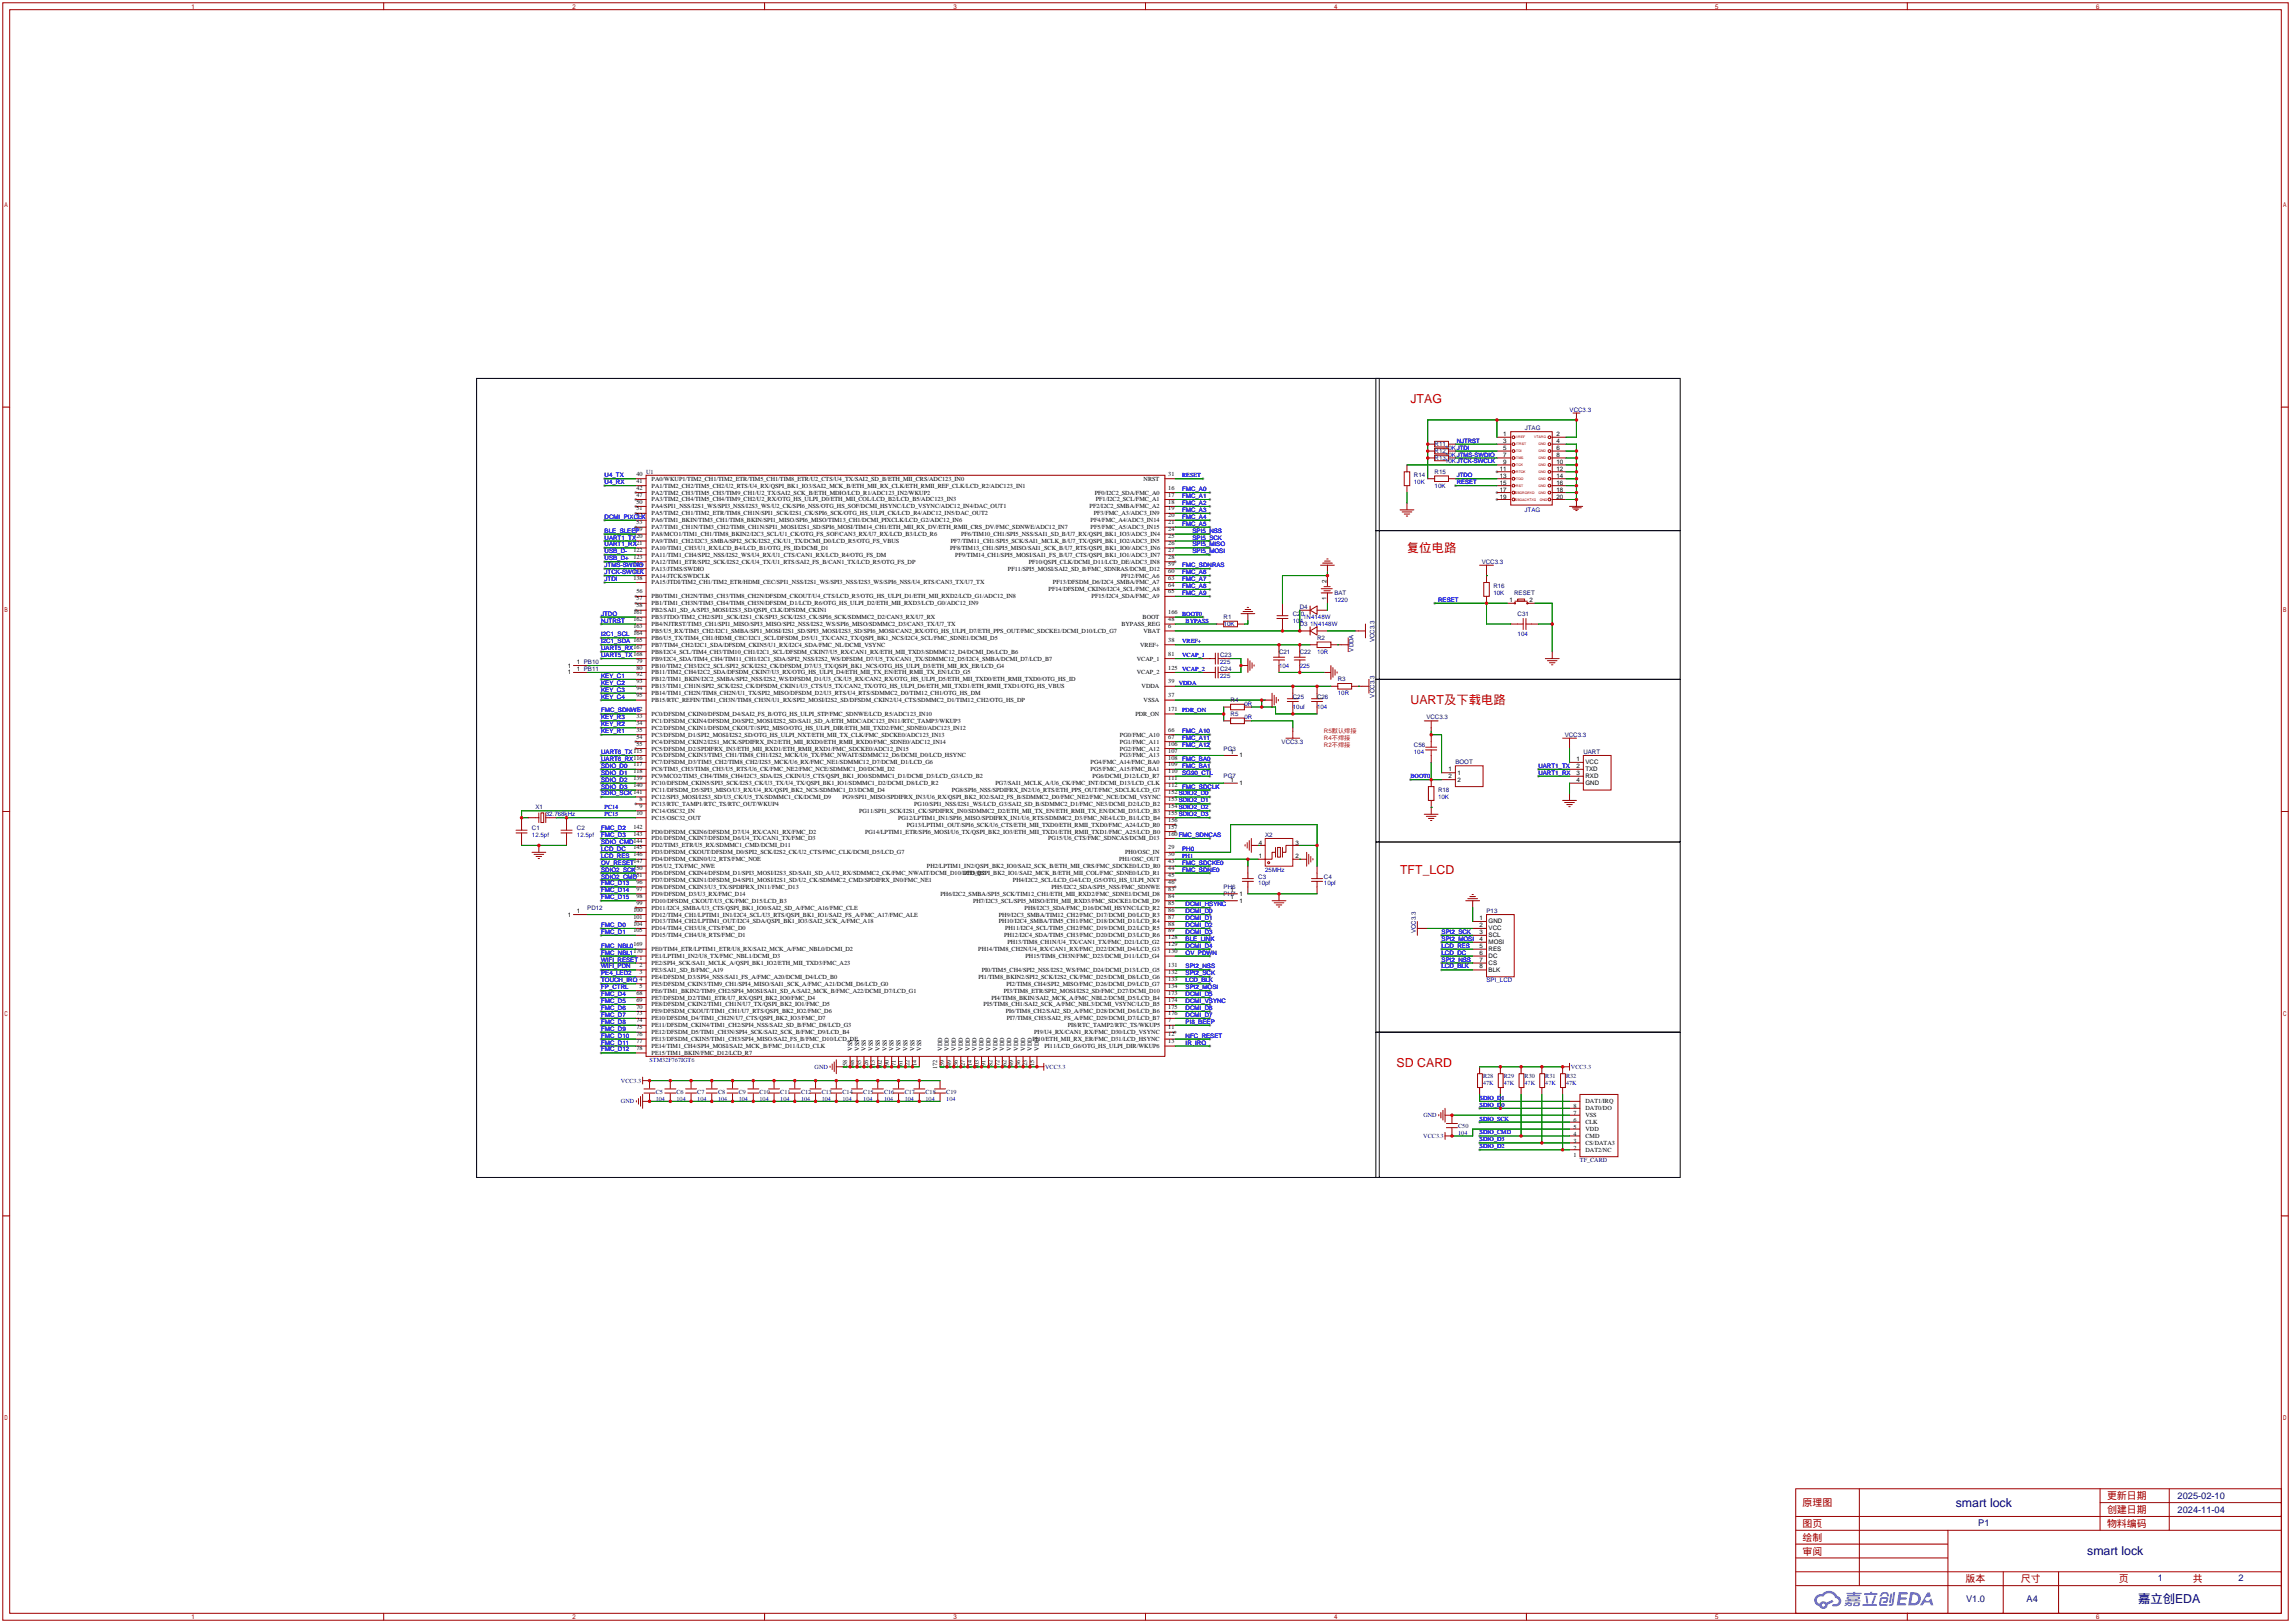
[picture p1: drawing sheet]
<svg xmlns="http://www.w3.org/2000/svg" width="841mm" height="596mm" viewBox="0 0 841 596" stroke-linecap="round" stroke-linejoin="round" font-family="sans-serif">
<defs><g id="words">
<g font-size="4.5" fill="#f00">
<text x="517.9" y="148">JTAG</text>
<text x="516.6" y="202.6">复位电路</text>
<text x="517.9" y="258.5">UART及下载电路</text>
<text x="514.1" y="320.7">TFT_LCD</text>
<text x="512.8" y="391.8">SD CARD</text>
</g>
<g font-size="4.5" fill="#000080">
<text x="718.1" y="553.1">smart lock</text>
<text x="766.4" y="570.9">smart lock</text>
<text x="785.1" y="588.7">嘉立创EDA</text>
</g>
<g font-size="3.7" fill="#a00000">
<text x="773.7" y="550.5">更新日期</text>
<text x="661.9" y="553">原理图</text>
<text x="773.7" y="555.5">创建日期</text>
<text x="661.9" y="560.6">图页</text>
<text x="773.7" y="560.6">物料编码</text>
<text x="661.9" y="565.7">绘制</text>
<text x="661.9" y="570.8">审阅</text>
<text x="721.8" y="580.9">版本</text>
<text x="742.1" y="580.9">尺寸</text>
<text x="778" y="580.7">页</text>
<text x="805.2" y="580.7">共</text>
</g>
<g font-size="3.4" fill="#000080">
<text x="799.6" y="550.2">2025-02-10</text>
<text x="799.6" y="555.3">2024-11-04</text>
<text x="726.4" y="560.4">P1</text>
<text x="792.3" y="580.5">1</text>
<text x="822" y="580.5">2</text>
<text x="721.9" y="588.3">V1.0</text>
<text x="744.2" y="588.3">A4</text>
</g>
<g font-size="2.3" fill="#00f">
<text x="576.3" y="151.2">VCC3.3</text>
<text x="530.6" y="165.1">10KJTDI</text>
<text x="530.6" y="167.6">10KJTMS-SWDIO</text>
<text x="530.6" y="170.1">10KJTCK-SWCLK</text>
<text x="222" y="175.2">U4_TX</text>
<text x="222" y="177.8">U4_RX</text>
<text x="434.1" y="175.2">RESET</text>
<text x="519.2" y="177.8">10K</text>
<text x="526.8" y="179">10K</text>
<text x="434.1" y="180.3">FMC_A0</text>
<text x="434.1" y="182.8">FMC_A1</text>
<text x="434.1" y="185.4">FMC_A2</text>
<text x="222" y="190.5">DCMI_PIXCLK</text>
<text x="434.1" y="187.9">FMC_A3</text>
<text x="434.1" y="190.5">FMC_A4</text>
<text x="559.8" y="187.9">JTAG</text>
<text x="222" y="195.5">BLE_SLEEP</text>
<text x="434.1" y="193">FMC_A5</text>
<text x="437.9" y="195.5">SPI5_NSS</text>
<text x="222" y="200.6">UART1_RX</text>
<text x="222" y="198.1">UART1_TX</text>
<text x="222" y="203.2">USB_D-</text>
<text x="437.9" y="198.1">SPI5_SCK</text>
<text x="437.9" y="200.6">SPI5_MISO</text>
<text x="437.9" y="203.2">SPI5_MOSI</text>
<text x="222" y="208.2">JTMS-SWDIO</text>
<text x="222" y="205.7">USB_D+</text>
<text x="434.1" y="208.2">FMC_SDNRAS</text>
<text x="222" y="213.3">JTDI</text>
<text x="222" y="210.8">JTCK-SWCLK</text>
<text x="434.1" y="210.8">FMC_A6</text>
<text x="434.1" y="213.3">FMC_A7</text>
<text x="434.1" y="215.9">FMC_A8</text>
<text x="434.1" y="218.4">FMC_A9</text>
<text x="490" y="220.9">1220</text>
<text x="528.1" y="220.9">RESET</text>
<text x="548.4" y="218.4">10K</text>
<text x="220.7" y="226">JTDO</text>
<text x="434.1" y="226">BOOT0</text>
<text x="478.5" y="227.3">1N4148W</text>
<text x="220.7" y="228.6">NJTRST</text>
<text x="220.7" y="233.6">I2C1_SCL 164</text>
<text x="435.4" y="228.6">BYPASS</text>
<text x="449.3" y="229.8">10K</text>
<text x="474.7" y="228.6">104</text>
<text x="481.1" y="229.8">1N4148W</text>
<text x="557.3" y="233.6">104</text>
<text x="220.7" y="238.7">UART5_RX167</text>
<text x="220.7" y="236.2">I2C1_SDA 165</text>
<text x="434.1" y="236.2">VREF+</text>
<text x="483.6" y="240">10R</text>
<text x="220.7" y="241.3">UART5_TX168</text>
<text x="434.1" y="241.3">VCAP_1</text>
<text x="448.1" y="243.8">225</text>
<text x="469.6" y="245.1">104</text>
<text x="477.3" y="245.1">225</text>
<text x="220.7" y="248.9">KEY_C1</text>
<text x="220.7" y="251.4">KEY_C2</text>
<text x="434.1" y="246.3">VCAP_2</text>
<text x="448.1" y="248.9">225</text>
<text x="220.7" y="254">KEY_C3</text>
<text x="220.7" y="256.5">KEY_C4</text>
<text x="491.2" y="255.2">10R</text>
<text x="220.7" y="261.6">FMC_SDNWE</text>
<text x="434.1" y="261.6">PDR_ON</text>
<text x="456.9" y="259">0R</text>
<text x="474.7" y="260.3">10uf</text>
<text x="483.6" y="260.3">104</text>
<text x="220.7" y="264.1">KEY_R3</text>
<text x="220.7" y="266.7">KEY_R2</text>
<text x="220.7" y="269.2">KEY_R1</text>
<text x="434.1" y="269.2">FMC_A10</text>
<text x="456.9" y="264.1">0R</text>
<text x="434.1" y="271.7">FMC_A11</text>
<text x="434.1" y="274.3">FMC_A12</text>
<text x="220.7" y="281.9">SDIO_D0</text>
<text x="220.7" y="276.8">UART6_TX115</text>
<text x="220.7" y="279.4">UART6_RX116</text>
<text x="434.1" y="279.4">FMC_BA0</text>
<text x="434.1" y="281.9">FMC_BA1</text>
<text x="519.2" y="276.8">104</text>
<text x="564.9" y="281.9">UART1_TX</text>
<text x="220.7" y="284.4">SDIO_D1</text>
<text x="220.7" y="287">SDIO_D2</text>
<text x="434.1" y="284.4">SG90_CTL</text>
<text x="517.9" y="285.7">BOOT0</text>
<text x="564.9" y="284.4">UART1_RX</text>
<text x="220.7" y="289.5">SDIO_D3</text>
<text x="220.7" y="292.1">SDIO_SCK141</text>
<text x="434.1" y="289.5">FMC_SDCLK</text>
<text x="528.1" y="293.3">10K</text>
<text x="200.4" y="299.7">32.768kHz</text>
<text x="222" y="297.1">PC14</text>
<text x="222" y="299.7">PC15</text>
<text x="220.7" y="304.8">FMC_D2</text>
<text x="195.3" y="307.3">12.5pf</text>
<text x="211.8" y="307.3">12.5pf</text>
<text x="220.7" y="309.8">SDIO_CMD144</text>
<text x="220.7" y="307.3">FMC_D3</text>
<text x="220.7" y="317.5">OV_RESET147</text>
<text x="220.7" y="314.9">LCD_RES 146</text>
<text x="220.7" y="312.4">LCD_DC</text>
<text x="434.1" y="314.9">PH1</text>
<text x="434.1" y="317.5">FMC_SDCKE0</text>
<text x="434.1" y="312.4">PH0</text>
<text x="220.7" y="322.5">SDIO2_CMD</text>
<text x="220.7" y="320">SDIO2_SCK150</text>
<text x="434.1" y="320">FMC_SDNE0</text>
<text x="464.6" y="320">25MHz</text>
<text x="220.7" y="325.1">FMC_D13</text>
<text x="220.7" y="327.6">FMC_D14</text>
<text x="462" y="325.1">10pf</text>
<text x="486.2" y="325.1">10pf</text>
<text x="220.7" y="330.2">FMC_D15</text>
<text x="435.4" y="335.2">DCMI_D0</text>
<text x="435.4" y="332.7">DCMI_HSYNC</text>
<text x="220.7" y="340.3">FMC_D0</text>
<text x="435.4" y="337.8">DCMI_D1</text>
<text x="435.4" y="340.3">DCMI_D2</text>
<text x="220.7" y="342.9">FMC_D1</text>
<text x="220.7" y="347.9">FMC_NBL0169</text>
<text x="435.4" y="342.9">DCMI_D3</text>
<text x="435.4" y="347.9">DCMI_D4</text>
<text x="435.4" y="345.4">BLE_LINK</text>
<text x="529.3" y="342.9">SPI2_SCK</text>
<text x="529.3" y="345.4">SPI2_MOSI</text>
<text x="529.3" y="347.9">LCD_RES</text>
<text x="220.7" y="350.5">FMC_NBL1170</text>
<text x="220.7" y="353">WIFI_RESET 1</text>
<text x="435.4" y="350.5">OV_PDWN</text>
<text x="529.3" y="353">SPI2_NSS</text>
<text x="529.3" y="350.5">LCD_DC</text>
<text x="220.7" y="355.6">WIFI_PDN</text>
<text x="220.7" y="358.1">PE4_LED2</text>
<text x="435.4" y="355.6">SPI2_NSS</text>
<text x="435.4" y="358.1">SPI2_SCK</text>
<text x="529.3" y="355.6">LCD_BLK</text>
<text x="220.7" y="365.7">FMC_D4</text>
<text x="220.7" y="360.6">TOUCH_IRQ 4</text>
<text x="220.7" y="363.2">FP_CTRL</text>
<text x="435.4" y="365.7">DCMI_D5</text>
<text x="435.4" y="363.2">SPI2_MOSI</text>
<text x="435.4" y="360.6">LCD_BLK</text>
<text x="545.8" y="360.6">SPI_LCD</text>
<text x="220.7" y="368.3">FMC_D5</text>
<text x="220.7" y="370.8">FMC_D6</text>
<text x="435.4" y="368.3">DCMI_VSYNC</text>
<text x="435.4" y="370.8">DCMI_D6</text>
<text x="220.7" y="373.3">FMC_D7</text>
<text x="220.7" y="375.9">FMC_D8</text>
<text x="435.4" y="373.3">DCMI_D7</text>
<text x="435.4" y="375.9">PI8_BEEP</text>
<text x="220.7" y="378.4">FMC_D9</text>
<text x="220.7" y="381">FMC_D10</text>
<text x="220.7" y="383.5">FMC_D11</text>
<text x="435.4" y="381">NFC_RESET</text>
<text x="435.4" y="383.5">IR_IRQ</text>
<text x="220.7" y="386">FMC_D12</text>
<text x="238.5" y="389.9">STM32F767IGT6</text>
<text x="299.1" y="392.4">GND</text>
<text x="383.8" y="392.4">VCC3.3</text>
<text x="576.8" y="392.4">VCC3.3</text>
<text x="228" y="397.5">VCC3.3</text>
<text x="544.6" y="398.5">47K</text>
<text x="552.2" y="398.5">47K</text>
<text x="559.8" y="398.5">47K</text>
<text x="567.4" y="398.5">47K</text>
<text x="575.1" y="398.5">47K</text>
<text x="228" y="405.1">GND</text>
<text x="240.8" y="404.1">104</text>
<text x="248.4" y="404.1">104</text>
<text x="256" y="404.1">104</text>
<text x="263.7" y="404.1">104</text>
<text x="271.3" y="404.1">104</text>
<text x="278.9" y="404.1">104</text>
<text x="286.5" y="404.1">104</text>
<text x="294.1" y="404.1">104</text>
<text x="301.8" y="404.1">104</text>
<text x="309.4" y="404.1">104</text>
<text x="317" y="404.1">104</text>
<text x="324.6" y="404.1">104</text>
<text x="332.2" y="404.1">104</text>
<text x="339.9" y="404.1">104</text>
<text x="347.5" y="404.1">104</text>
<text x="543.3" y="406.4">SDIO_D0</text>
<text x="543.3" y="403.8">SDIO_D1</text>
<text x="522.7" y="410.2">GND</text>
<text x="543.3" y="411.4">SDIO_SCK</text>
<text x="522.6" y="417.8">VCC3.3</text>
<text x="535.4" y="416.8">104</text>
<text x="543.3" y="416.5">SDIO_CMD</text>
<text x="543.3" y="419.1">SDIO_D3</text>
<text x="543.3" y="421.6">SDIO_D2</text>
</g>
<g font-size="2.3">
<text x="552" y="160.2">1</text>
<text x="571.5" y="160.2">2</text>
<text x="552" y="162.8">3</text>
<text x="552" y="165.3">5</text>
<text x="552" y="167.8">7</text>
<text x="571.5" y="162.8">4</text>
<text x="571.5" y="165.3">6</text>
<text x="571.5" y="167.8">8</text>
<text x="550.7" y="172.9">11</text>
<text x="552" y="170.4">9</text>
<text x="571.5" y="170.4">10</text>
<text x="571.5" y="172.9">12</text>
<text x="233.7" y="174.7">40</text>
<text x="233.7" y="177.3">41</text>
<text x="233.7" y="179.8">42</text>
<text x="239.3" y="176.5">PA0/WKUP1/TIM2_CH1/TIM2_ETR/TIM5_CH1/TIM8_ETR/U2_CTS/U4_TX/SAI2_SD_B/ETH_MII_CRS/ADC123_IN0</text>
<text x="239.3" y="179">PA1/TIM2_CH2/TIM5_CH2/U2_RTS/U4_RX/QSPI_BK1_IO3/SAI2_MCK_B/ETH_MII_RX_CLK/ETH_RMII_REF_CLK/LCD_R2/ADC123_IN1</text>
<text x="419.9" y="176.5">NRST</text>
<text x="429" y="179.8">16</text>
<text x="429" y="174.7">31</text>
<text x="550.7" y="175.5">13</text>
<text x="550.7" y="178">15</text>
<text x="571.5" y="175.5">14</text>
<text x="571.5" y="178">16</text>
<text x="233.7" y="182.3">47</text>
<text x="233.7" y="184.9">50</text>
<text x="239.3" y="181.6">PA2/TIM2_CH3/TIM5_CH3/TIM9_CH1/U2_TX/SAI2_SCK_B/ETH_MDIO/LCD_R1/ADC123_IN2/WKUP2</text>
<text x="239.3" y="184.1">PA3/TIM2_CH4/TIM5_CH4/TIM9_CH2/U2_RX/OTG_HS_ULPI_D0/ETH_MII_COL/LCD_B2/LCD_B5/ADC123_IN3</text>
<text x="402" y="181.6">PF0/I2C2_SDA/FMC_A0</text>
<text x="402.4" y="184.1">PF1/I2C2_SCL/FMC_A1</text>
<text x="429" y="182.3">17</text>
<text x="429" y="184.9">18</text>
<text x="550.7" y="180.5">17</text>
<text x="550.7" y="183.1">19</text>
<text x="571.5" y="180.5">18</text>
<text x="571.5" y="183.1">20</text>
<text x="233.7" y="187.4">51</text>
<text x="233.7" y="190">52</text>
<text x="239.3" y="186.7">PA4/SPI1_NSS/I2S1_WS/SPI3_NSS/I2S3_WS/U2_CK/SPI6_NSS/OTG_HS_SOF/DCMI_HSYNC/LCD_VSYNC/ADC12_IN4/DAC_OUT1</text>
<text x="239.3" y="189.2">PA5/TIM2_CH1/TIM2_ETR/TIM8_CH1N/SPI1_SCK/I2S1_CK/SPI6_SCK/OTG_HS_ULPI_CK/LCD_R4/ADC12_IN5/DAC_OUT2</text>
<text x="239.3" y="191.7">PA6/TIM1_BKIN/TIM3_CH1/TIM8_BKIN/SPI1_MISO/SPI6_MISO/TIM13_CH1/DCMI_PIXCLK/LCD_G2/ADC12_IN6</text>
<text x="400.1" y="186.7">PF2/I2C2_SMBA/FMC_A2</text>
<text x="400.5" y="191.7">PF4/FMC_A4/ADC3_IN14</text>
<text x="401.6" y="189.2">PF3/FMC_A3/ADC3_IN9</text>
<text x="429" y="187.4">19</text>
<text x="429" y="190">20</text>
<text x="232.6" y="195">119</text>
<text x="232.6" y="197.6">120</text>
<text x="233.7" y="192.5">53</text>
<text x="239.3" y="194.3">PA7/TIM1_CH1N/TIM3_CH2/TIM8_CH1N/SPI1_MOSI/I2S1_SD/SPI6_MOSI/TIM14_CH1/ETH_MII_RX_DV/ETH_RMII_CRS_DV/FMC_SDNWE/ADC12_IN7</text>
<text x="239.3" y="196.8">PA8/MCO1/TIM1_CH1/TIM8_BKIN2/I2C3_SCL/U1_CK/OTG_FS_SOF/CAN3_RX/U7_RX/LCD_B3/LCD_R6</text>
<text x="352.9" y="196.8">PF6/TIM10_CH1/SPI5_NSS/SAI1_SD_B/U7_RX/QSPI_BK1_IO3/ADC3_IN4</text>
<text x="400.5" y="194.3">PF5/FMC_A5/ADC3_IN15</text>
<text x="429" y="192.5">21</text>
<text x="429" y="195">24</text>
<text x="429" y="197.6">25</text>
<text x="232.6" y="200.1">121</text>
<text x="232.6" y="202.7">122</text>
<text x="239.3" y="199.4">PA9/TIM1_CH2/I2C3_SMBA/SPI2_SCK/I2S2_CK/U1_TX/DCMI_D0/LCD_R5/OTG_FS_VBUS</text>
<text x="239.3" y="201.9">PA10/TIM1_CH3/U1_RX/LCD_B4/LCD_B1/OTG_FS_ID/DCMI_D1</text>
<text x="348.9" y="201.9">PF8/TIM13_CH1/SPI5_MISO/SAI1_SCK_B/U7_RTS/QSPI_BK1_IO0/ADC3_IN6</text>
<text x="349.1" y="199.4">PF7/TIM11_CH1/SPI5_SCK/SAI1_MCLK_B/U7_TX/QSPI_BK1_IO2/ADC3_IN5</text>
<text x="429" y="200.1">26</text>
<text x="429" y="202.7">27</text>
<text x="232.6" y="205.2">123</text>
<text x="232.6" y="207.7">124</text>
<text x="239.3" y="204.4">PA11/TIM1_CH4/SPI2_NSS/I2S2_WS/U4_RX/U1_CTS/CAN1_RX/LCD_R4/OTG_FS_DM</text>
<text x="239.3" y="207">PA12/TIM1_ETR/SPI2_SCK/I2S2_CK/U4_TX/U1_RTS/SAI2_FS_B/CAN1_TX/LCD_R5/OTG_FS_DP</text>
<text x="239.3" y="209.5">PA13/JTMS/SWDIO</text>
<text x="350.8" y="204.4">PF9/TIM14_CH1/SPI5_MOSI/SAI1_FS_B/U7_CTS/QSPI_BK1_IO1/ADC3_IN7</text>
<text x="370.1" y="209.5">PF11/SPI5_MOSI/SAI2_SD_B/FMC_SDNRAS/DCMI_D12</text>
<text x="377.7" y="207">PF10/QSPI_CLK/DCMI_D11/LCD_DE/ADC3_IN8</text>
<text x="429" y="205.2">28</text>
<text x="429" y="207.7">59</text>
<text x="232.6" y="210.3">137</text>
<text x="232.6" y="212.8">138</text>
<text x="239.3" y="212.1">PA14/JTCK/SWDCLK</text>
<text x="239.3" y="214.6">PA15/JTDI/TIM2_CH1/TIM2_ETR/HDMI_CEC/SPI1_NSS/I2S1_WS/SPI3_NSS/I2S3_WS/SPI6_NSS/U4_RTS/CAN3_TX/U7_TX</text>
<text x="386.7" y="214.6">PF13/DFSDM_D6/I2C4_SMBA/FMC_A7</text>
<text x="411.6" y="212.1">PF12/FMC_A6</text>
<text x="429" y="210.3">60</text>
<text x="429" y="212.8">63</text>
<text x="429" y="215.4">64</text>
<text x="487.1" y="213.9" transform="rotate(-90 487.1 213.9)">2</text>
<text x="233.7" y="217.9">56</text>
<text x="233.7" y="220.4">57</text>
<text x="239.3" y="219.7">PB0/TIM1_CH2N/TIM3_CH3/TIM8_CH2N/DFSDM_CKOUT/U4_CTS/LCD_R3/OTG_HS_ULPI_D1/ETH_MII_RXD2/LCD_G1/ADC12_IN8</text>
<text x="385" y="217.1">PF14/DFSDM_CKIN6/I2C4_SCL/FMC_A8</text>
<text x="400.8" y="219.7">PF15/I2C4_SDA/FMC_A9</text>
<text x="429" y="217.9">65</text>
<text x="487.1" y="220.2" transform="rotate(-90 487.1 220.2)">1</text>
<text x="554.2" y="221.2">1</text>
<text x="561.6" y="221.2">2</text>
<text x="232.6" y="225.5">161</text>
<text x="233.7" y="223">58</text>
<text x="239.3" y="222.2">PB1/TIM1_CH3N/TIM3_CH4/TIM8_CH3N/DFSDM_D1/LCD_R6/OTG_HS_ULPI_D2/ETH_MII_RXD3/LCD_G0/ADC12_IN9</text>
<text x="239.3" y="224.8">PB2/SAI1_SD_A/SPI3_MOSI/I2S3_SD/QSPI_CLK/DFSDM_CKIN1</text>
<text x="239.3" y="227.3">PB3/JTDO/TIM2_CH2/SPI1_SCK/I2S1_CK/SPI3_SCK/I2S3_CK/SPI6_SCK/SDMMC2_D2/CAN3_RX/U7_RX</text>
<text x="419.6" y="227.3">BOOT</text>
<text x="429" y="225.5">166</text>
<text x="232.6" y="228.1">162</text>
<text x="232.6" y="230.6">163</text>
<text x="239.3" y="229.8">PB4/NJTRST/TIM3_CH1/SPI1_MISO/SPI3_MISO/SPI2_NSS/I2S2_WS/SPI6_MISO/SDMMC2_D3/CAN3_TX/U7_TX</text>
<text x="239.3" y="232.4">PB5/U5_RX/TIM3_CH2/I2C1_SMBA/SPI1_MOSI/I2S1_SD/SPI3_MOSI/I2S3_SD/SPI6_MOSI/CAN2_RX/OTG_HS_ULPI_D7/ETH_PPS_OUT/FMC_SDCKE1/DCMI_D10/LCD_G7</text>
<text x="411.8" y="229.8">BYPASS_REG</text>
<text x="419.8" y="232.4">VBAT</text>
<text x="429" y="230.6">6</text>
<text x="429" y="228.1">48</text>
<text x="239.3" y="234.9">PB6/U5_TX/TIM4_CH1/HDMI_CEC/I2C1_SCL/DFSDM_D5/U1_TX/CAN2_TX/QSPI_BK1_NCS/I2C4_SCL/FMC_SDNE1/DCMI_D5</text>
<text x="239.3" y="237.5">PB7/TIM4_CH2/I2C1_SDA/DFSDM_CKIN5/U1_RX/I2C4_SDA/FMC_NL/DCMI_VSYNC</text>
<text x="239.3" y="240">PB8/I2C4_SCL/TIM4_CH3/TIM10_CH1/I2C1_SCL/DFSDM_CKIN7/U5_RX/CAN1_RX/ETH_MII_TXD3/SDMMC12_D4/DCMI_D6/LCD_B6</text>
<text x="418.7" y="237.5">VREF+</text>
<text x="429" y="235.7">38</text>
<text x="208.5" y="245.1">1</text>
<text x="211.8" y="243.8">1 PB10</text>
<text x="233.7" y="243.3">79</text>
<text x="233.7" y="245.8">80</text>
<text x="239.3" y="245.1">PB10/TIM2_CH3/I2C2_SCL/SPI2_SCK/I2S2_CK/DFSDM_D7/U3_TX/QSPI_BK1_NCS/OTG_HS_ULPI_D3/ETH_MII_RX_ER/LCD_G4</text>
<text x="239.3" y="242.5">PB9/I2C4_SDA/TIM4_CH4/TIM11_CH1/I2C1_SDA/SPI2_NSS/I2S2_WS/DFSDM_D7/U5_TX/CAN1_TX/SDMMC12_D5/I2C4_SMBA/DCMI_D7/LCD_B7</text>
<text x="417.4" y="242.5">VCAP_1</text>
<text x="429" y="240.8">81</text>
<text x="429" y="245.8">125</text>
<text x="208.5" y="247.6">1</text>
<text x="211.8" y="246.3">1 PB11</text>
<text x="233.7" y="248.4">92</text>
<text x="233.7" y="250.9">93</text>
<text x="239.3" y="247.6">PB11/TIM2_CH4/I2C2_SDA/DFSDM_CKIN7/U3_RX/OTG_HS_ULPI_D4/ETH_MII_TX_EN/ETH_RMII_TX_EN/LCD_G5</text>
<text x="239.3" y="250.2">PB12/TIM1_BKIN/I2C2_SMBA/SPI2_NSS/I2S2_WS/DFSDM_D1/U3_CK/U5_RX/CAN2_RX/OTG_HS_ULPI_D5/ETH_MII_TXD0/ETH_RMII_TXD0/OTG_HS_ID</text>
<text x="417.4" y="247.6">VCAP_2</text>
<text x="429" y="250.9">39 VDDA</text>
<text x="233.7" y="253.5">94</text>
<text x="233.7" y="256">95</text>
<text x="239.3" y="252.7">PB13/TIM1_CH1N/SPI2_SCK/I2S2_CK/DFSDM_CKIN1/U3_CTS/U5_TX/CAN2_TX/OTG_HS_ULPI_D6/ETH_MII_TXD1/ETH_RMII_TXD1/OTG_HS_VBUS</text>
<text x="239.3" y="255.2">PB14/TIM1_CH2N/TIM8_CH2N/U1_TX/SPI2_MISO/DFSDM_D2/U3_RTS/U4_RTS/SDMMC2_D0/TIM12_CH1/OTG_HS_DM</text>
<text x="239.3" y="257.8">PB15/RTC_REFIN/TIM1_CH3N/TIM8_CH3N/U1_RX/SPI2_MOSI/I2S2_SD/DFSDM_CKIN2/U4_CTS/SDMMC2_D1/TIM12_CH2/OTG_HS_DP</text>
<text x="419.2" y="252.7">VDDA</text>
<text x="419.9" y="257.8">VSSA</text>
<text x="429" y="256">37</text>
<text x="233.7" y="261.1">32</text>
<text x="233.7" y="263.6">33</text>
<text x="239.3" y="262.9">PC0/DFSDM_CKIN0/DFSDM_D4/SAI2_FS_B/OTG_HS_ULPI_STP/FMC_SDNWE/LCD_R5/ADC123_IN10</text>
<text x="416.9" y="262.9">PDR_ON</text>
<text x="429" y="261.1">171</text>
<text x="233.7" y="266.2">34</text>
<text x="233.7" y="268.7">35</text>
<text x="239.3" y="265.4">PC1/DFSDM_CKIN4/DFSDM_D0/SPI2_MOSI/I2S2_SD/SAI1_SD_A/ETH_MDC/ADC123_IN11/RTC_TAMP3/WKUP3</text>
<text x="239.3" y="267.9">PC2/DFSDM_CKIN1/DFSDM_CKOUT//SPI2_MISO/OTG_HS_ULPI_DIR/ETH_MII_TXD2/FMC_SDNE0/ADC123_IN12</text>
<text x="429" y="268.7">66</text>
<text x="233.7" y="271.2">54</text>
<text x="233.7" y="273.8">55</text>
<text x="239.3" y="270.5">PC3/DFSDM_D1/SPI2_MOSI/I2S2_SD/OTG_HS_ULPI_NXT/ETH_MII_TX_CLK/FMC_SDCKE0/ADC123_IN13</text>
<text x="239.3" y="273">PC4/DFSDM_CKIN2/I2S1_MCK/SPDIFRX_IN2/ETH_MII_RXD0/ETH_RMII_RXD0/FMC_SDNE0/ADC12_IN14</text>
<text x="239.3" y="275.6">PC5/DFSDM_D2/SPDIFRX_IN3/ETH_MII_RXD1/ETH_RMII_RXD1/FMC_SDCKE0/ADC12_IN15</text>
<text x="411.3" y="270.5">PG0/FMC_A10</text>
<text x="411.3" y="273">PG1/FMC_A11</text>
<text x="411.3" y="275.6">PG2/FMC_A12</text>
<text x="429" y="271.2">67</text>
<text x="429" y="273.8">106</text>
<text x="232.6" y="281.4">117</text>
<text x="239.3" y="278.1">PC6/DFSDM_CKIN3/TIM3_CH1/TIM8_CH1/I2S2_MCK/U6_TX/FMC_NWAIT/SDMMC12_D6/DCMI_D0/LCD_HSYNC</text>
<text x="239.3" y="280.6">PC7/DFSDM_D3/TIM3_CH2/TIM8_CH2/I2S3_MCK/U6_RX/FMC_NE1/SDMMC12_D7/DCMI_D1/LCD_G6</text>
<text x="400.5" y="280.6">PG4/FMC_A14/FMC_BA0</text>
<text x="411.3" y="278.1">PG3/FMC_A13</text>
<text x="429" y="276.3">107</text>
<text x="429" y="278.9">108</text>
<text x="429" y="281.4">109</text>
<text x="451.9" y="276.8">1</text>
<text x="455.2" y="278.1">1</text>
<text x="578.9" y="281.9">2</text>
<text x="578.9" y="279.4">1</text>
<text x="582.2" y="280.6">VCC</text>
<text x="232.6" y="283.9">118</text>
<text x="232.6" y="286.5">139</text>
<text x="239.3" y="283.2">PC8/TIM3_CH3/TIM8_CH3/U5_RTS/U6_CK/FMC_NE2/FMC_NCE/SDMMC1_D0/DCMI_D2</text>
<text x="239.3" y="285.7">PC9/MCO2/TIM3_CH4/TIM8_CH4/I2C3_SDA/I2S_CKIN/U5_CTS/QSPI_BK1_IO0/SDMMC1_D1/DCMI_D3/LCD_G3/LCD_B2</text>
<text x="400.5" y="283.2">PG5/FMC_A15/FMC_BA1</text>
<text x="401.2" y="285.7">PG6/DCMI_D12/LCD_R7</text>
<text x="429" y="283.9">110</text>
<text x="429" y="286.5">111</text>
<text x="451.9" y="287">1</text>
<text x="531.9" y="285.7">2</text>
<text x="531.9" y="283.2">1</text>
<text x="535.2" y="287">2</text>
<text x="535.2" y="284.4">1</text>
<text x="578.9" y="287">4</text>
<text x="578.9" y="284.4">3</text>
<text x="582.2" y="285.7">RXD</text>
<text x="582.2" y="283.2">TXD</text>
<text x="232.6" y="289">140</text>
<text x="239.3" y="288.3">PC10/DFSDM_CKIN5/SPI3_SCK/I2S3_CK/U3_TX/U4_TX/QSPI_BK1_IO1/SDMMC1_D2/DCMI_D8/LCD_R2</text>
<text x="239.3" y="290.8">PC11/DFSDM_D5/SPI3_MISO/U3_RX/U4_RX/QSPI_BK2_NCS/SDMMC1_D3/DCMI_D4</text>
<text x="239.3" y="293.3">PC12/SPI3_MOSI/I2S3_SD/U3_CK/U5_TX/SDMMC1_CK/DCMI_D9</text>
<text x="309.4" y="293.3">PG9/SPI1_MISO/SPDIFRX_IN3/U6_RX/QSPI_BK2_IO2/SAI2_FS_B/SDMMC2_D0/FMC_NE2/FMC_NCE/DCMI_VSYNC</text>
<text x="349.5" y="290.8">PG8/SPI6_NSS/SPDIFRX_IN2/U6_RTS/ETH_PPS_OUT/FMC_SDCLK/LCD_G7</text>
<text x="365.5" y="288.3">PG7/SAI1_MCLK_A/U6_CK/FMC_INT/DCMI_D13/LCD_CLK</text>
<text x="429" y="289">112</text>
<text x="429" y="291.6">152 SDIO2_D0</text>
<text x="455.2" y="288.3">1</text>
<text x="582.2" y="288.3">GND</text>
<text x="233.7" y="299.2">10</text>
<text x="234.8" y="294.1">8</text>
<text x="234.8" y="296.6">9</text>
<text x="239.3" y="295.9">PC13/RTC_TAMP1/RTC_TS/RTC_OUT/WKUP4</text>
<text x="239.3" y="298.4">PC14/OSC32_IN</text>
<text x="315.4" y="298.4">PG11/SPI1_SCK/I2S1_CK/SPDIFRX_IN0/SDMMC2_D2/ETH_MII_TX_EN/ETH_RMII_TX_EN/DCMI_D3/LCD_B3</text>
<text x="335.7" y="295.9">PG10/SPI1_NSS/I2S1_WS/LCD_G3/SAI2_SD_B/SDMMC2_D1/FMC_NE3/DCMI_D2/LCD_B2</text>
<text x="429" y="294.1">153 SDIO2_D1</text>
<text x="429" y="296.6">154 SDIO2_D2</text>
<text x="429" y="299.2">155 SDIO2_D3</text>
<text x="232.6" y="304.3">142</text>
<text x="239.3" y="301">PC15/OSC32_OUT</text>
<text x="329.8" y="301">PG12/LPTIM1_IN1/SPI6_MISO/SPDIFRX_IN1/U6_RTS/SDMMC2_D3/FMC_NE4/LCD_B1/LCD_B4</text>
<text x="333" y="303.5">PG13/LPTIM1_OUT/SPI6_SCK/U6_CTS/ETH_MII_TXD0/ETH_RMII_TXD0/FMC_A24/LCD_R0</text>
<text x="429" y="301.7">156</text>
<text x="429" y="304.3">157</text>
<text x="232.6" y="306.8">143</text>
<text x="232.6" y="311.9">145</text>
<text x="239.3" y="306">PD0/DFSDM_CKIN6/DFSDM_D7/U4_RX/CAN1_RX/FMC_D2</text>
<text x="239.3" y="308.6">PD1/DFSDM_CKIN7/DFSDM_D6/U4_TX/CAN1_TX/FMC_D3</text>
<text x="239.3" y="311.1">PD2/TIM3_ETR/U5_RX/SDMMC1_CMD/DCMI_D11</text>
<text x="317.7" y="306">PG14/LPTIM1_ETR/SPI6_MOSI/U6_TX/QSPI_BK2_IO3/ETH_MII_TXD1/ETH_RMII_TXD1/FMC_A25/LCD_B0</text>
<text x="384.9" y="308.6">PG15/U6_CTS/FMC_SDNCAS/DCMI_D13</text>
<text x="429" y="311.9">29</text>
<text x="429" y="306.8">160 FMC_SDNCAS</text>
<text x="462.3" y="310.1">4</text>
<text x="475.7" y="310.1">3</text>
<text x="239.3" y="313.7">PD3/DFSDM_CKOUT/DFSDM_D0/SPI2_SCK/I2S2_CK/U2_CTS/FMC_CLK/DCMI_D5/LCD_G7</text>
<text x="239.3" y="316.2">PD4/DFSDM_CKIN0/U2_RTS/FMC_NOE</text>
<text x="410.9" y="316.2">PH1/OSC_OUT</text>
<text x="413.2" y="313.7">PH0/OSC_IN</text>
<text x="429" y="314.4">30</text>
<text x="429" y="317">43</text>
<text x="462.3" y="315.2">1</text>
<text x="475.7" y="315.2">2</text>
<text x="232.6" y="322">151</text>
<text x="239.3" y="318.7">PD5/U2_TX/FMC_NWE</text>
<text x="239.3" y="321.3">PD6/DFSDM_CKIN4/DFSDM_D1/SPI3_MOSI/I2S3_SD/SAI1_SD_A/U2_RX/SDMMC2_CK/FMC_NWAIT/DCMI_D10/LCD_B2</text>
<text x="239.3" y="323.8">PD7/DFSDM_CKIN1/DFSDM_D4/SPI1_MOSI/I2S1_SD/U2_CK/SDMMC2_CMD/SPDIFRX_IN0/FMC_NE1</text>
<text x="340.4" y="318.7">PH2/LPTIM1_IN2/QSPI_BK2_IO0/SAI2_SCK_B/ETH_MII_CRS/FMC_SDCKE0/LCD_R0</text>
<text x="354" y="321.3">PH3/QSPI_BK2_IO1/SAI2_MCK_B/ETH_MII_COL/FMC_SDNE0/LCD_R1</text>
<text x="372" y="323.8">PH4/I2C2_SCL/LCD_G4/LCD_G5/OTG_HS_ULPI_NXT</text>
<text x="429" y="319.5">44</text>
<text x="429" y="322">45</text>
<text x="233.7" y="324.6">96</text>
<text x="233.7" y="327.1">97</text>
<text x="233.7" y="329.7">98</text>
<text x="239.3" y="326.4">PD8/DFSDM_CKIN3/U3_TX/SPDIFRX_IN11/FMC_D13</text>
<text x="239.3" y="328.9">PD9/DFSDM_D3/U3_RX/FMC_D14</text>
<text x="345.3" y="328.9">PH6/I2C2_SMBA/SPI5_SCK/TIM12_CH1/ETH_MII_RXD2/FMC_SDNE1/DCMI_D8</text>
<text x="386.1" y="326.4">PH5/I2C2_SDA/SPI5_NSS/FMC_SDNWE</text>
<text x="429" y="324.6">46</text>
<text x="429" y="327.1">83</text>
<text x="429" y="329.7">84</text>
<text x="451.9" y="327.6">1</text>
<text x="455.2" y="328.9">1</text>
<text x="211.8" y="335.2">1</text>
<text x="232.6" y="334.7">100</text>
<text x="233.7" y="332.2">99</text>
<text x="239.3" y="331.4">PD10/DFSDM_CKOUT/U3_CK/FMC_D15/LCD_B3</text>
<text x="239.3" y="334">PD11/I2C4_SMBA/U3_CTS/QSPI_BK1_IO0/SAI2_SD_A/FMC_A16/FMC_CLE</text>
<text x="357.3" y="331.4">PH7/I2C3_SCL/SPI5_MISO/ETH_MII_RXD3/FMC_SDCKE1/DCMI_D9</text>
<text x="376.2" y="334">PH8/I2C3_SDA/FMC_D16/DCMI_HSYNC/LCD_R2</text>
<text x="429" y="332.2">85</text>
<text x="429" y="334.7">86</text>
<text x="451.9" y="330.2">1</text>
<text x="455.2" y="331.4">1</text>
<text x="208.5" y="336.5">1</text>
<text x="232.6" y="337.3">101</text>
<text x="232.6" y="339.8">104</text>
<text x="239.3" y="336.5">PD12/TIM4_CH1/LPTIM1_IN1/I2C4_SCL/U3_RTS/QSPI_BK1_IO1/SAI2_FS_A/FMC_A17/FMC_ALE</text>
<text x="239.3" y="339.1">PD13/TIM4_CH2/LPTIM1_OUT/I2C4_SDA/QSPI_BK1_IO3/SAI2_SCK_A/FMC_A18</text>
<text x="239.3" y="341.6">PD14/TIM4_CH3/U8_CTS/FMC_D0</text>
<text x="366.8" y="336.5">PH9/I2C3_SMBA/TIM12_CH2/FMC_D17/DCMI_D0/LCD_R3</text>
<text x="366.8" y="339.1">PH10/I2C4_SMBA/TIM5_CH1/FMC_D18/DCMI_D1/LCD_R4</text>
<text x="369.1" y="341.6">PH11/I2C4_SCL/TIM5_CH2/FMC_D19/DCMI_D2/LCD_R5</text>
<text x="429" y="337.3">87</text>
<text x="429" y="339.8">88</text>
<text x="543.3" y="340.3">2</text>
<text x="543.3" y="337.8">1</text>
<text x="546.6" y="341.6">VCC</text>
<text x="546.6" y="339.1">GND</text>
<text x="232.6" y="342.4">105</text>
<text x="239.3" y="344.1">PD15/TIM4_CH4/U8_RTS/FMC_D1</text>
<text x="368.7" y="344.1">PH12/I2C4_SDA/TIM5_CH3/FMC_D20/DCMI_D3/LCD_R6</text>
<text x="369.9" y="346.7">PH13/TIM8_CH1N/U4_TX/CAN1_TX/FMC_D21/LCD_G2</text>
<text x="429" y="342.4">89</text>
<text x="429" y="344.9">128</text>
<text x="429" y="347.4">129</text>
<text x="543.3" y="347.9">5</text>
<text x="543.3" y="345.4">4</text>
<text x="543.3" y="342.9">3</text>
<text x="546.6" y="346.7">MOSI</text>
<text x="546.6" y="344.1">SCL</text>
<text x="239.3" y="349.2">PE0/TIM4_ETR/LPTIM1_ETR/U8_RX/SAI2_MCK_A/FMC_NBL0/DCMI_D2</text>
<text x="239.3" y="351.8">PE1/LPTIM1_IN2/U8_TX/FMC_NBL1/DCMI_D3</text>
<text x="359.2" y="349.2">PH14/TIM8_CH2N/U4_RX/CAN1_RX/FMC_D22/DCMI_D4/LCD_G3</text>
<text x="376.6" y="351.8">PH15/TIM8_CH3N/FMC_D23/DCMI_D11/LCD_G4</text>
<text x="429" y="350">130</text>
<text x="543.3" y="353">7</text>
<text x="543.3" y="350.5">6</text>
<text x="546.6" y="351.8">DC</text>
<text x="546.6" y="349.2">RES</text>
<text x="234.8" y="355.1">2</text>
<text x="234.8" y="357.6">3</text>
<text x="239.3" y="354.3">PE2/SPI4_SCK/SAI1_MCLK_A/QSPI_BK1_IO2/ETH_MII_TXD3/FMC_A23</text>
<text x="239.3" y="356.8">PE3/SAI1_SD_B/FMC_A19</text>
<text x="239.3" y="359.4">PE4/DFSDM_D3/SPI4_NSS/SAI1_FS_A/FMC_A20/DCMI_D4/LCD_B0</text>
<text x="359.3" y="359.4">PI1/TIM8_BKIN2/SPI2_SCK/I2S2_CK/FMC_D25/DCMI_D8/LCD_G6</text>
<text x="360.5" y="356.8">PI0/TIM5_CH4/SPI2_NSS/I2S2_WS/FMC_D24/DCMI_D13/LCD_G5</text>
<text x="429" y="355.1">131</text>
<text x="429" y="357.6">132</text>
<text x="543.3" y="355.6">8</text>
<text x="546.6" y="356.8">BLK</text>
<text x="546.6" y="354.3">CS</text>
<text x="233.7" y="365.2">68</text>
<text x="234.8" y="362.7">5</text>
<text x="239.3" y="361.9">PE5/DFSDM_CKIN3/TIM9_CH1/SPI4_MISO/SAI1_SCK_A/FMC_A21/DCMI_D6/LCD_G0</text>
<text x="239.3" y="364.5">PE6/TIM1_BKIN2/TIM9_CH2/SPI4_MOSI/SAI1_SD_A/SAI2_MCK_B/FMC_A22/DCMI_D7/LCD_G1</text>
<text x="368.6" y="364.5">PI3/TIM8_ETR/SPI2_MOSI/I2S2_SD/FMC_D27/DCMI_D10</text>
<text x="369.6" y="361.9">PI2/TIM8_CH4/SPI2_MISO/FMC_D26/DCMI_D9/LCD_G7</text>
<text x="429" y="360.1">133</text>
<text x="429" y="362.7">134</text>
<text x="429" y="365.2">173</text>
<text x="233.7" y="367.8">69</text>
<text x="233.7" y="370.3">70</text>
<text x="239.3" y="367">PE7/DFSDM_D2/TIM1_ETR/U7_RX/QSPI_BK2_IO0/FMC_D4</text>
<text x="239.3" y="369.5">PE8/DFSDM_CKIN2/TIM1_CH1N/U7_TX/QSPI_BK2_IO1/FMC_D5</text>
<text x="361.2" y="369.5">PI5/TIM8_CH1/SAI2_SCK_A/FMC_NBL3/DCMI_VSYNC/LCD_B5</text>
<text x="364" y="367">PI4/TIM8_BKIN/SAI2_MCK_A/FMC_NBL2/DCMI_D5/LCD_B4</text>
<text x="429" y="367.8">174</text>
<text x="429" y="370.3">175</text>
<text x="233.7" y="372.8">73</text>
<text x="233.7" y="375.4">74</text>
<text x="233.7" y="377.9">75</text>
<text x="239.3" y="372.1">PE9/DFSDM_CKOUT/TIM1_CH1/U7_RTS/QSPI_BK2_IO2/FMC_D6</text>
<text x="239.3" y="374.6">PE10/DFSDM_D4/TIM1_CH2N/U7_CTS/QSPI_BK2_IO3/FMC_D7</text>
<text x="239.3" y="377.2">PE11/DFSDM_CKIN4/TIM1_CH2/SPI4_NSS/SAI2_SD_B/FMC_D8/LCD_G3</text>
<text x="369.3" y="372.1">PI6/TIM8_CH2/SAI2_SD_A/FMC_D28/DCMI_D6/LCD_B6</text>
<text x="369.7" y="374.6">PI7/TIM8_CH3/SAI2_FS_A/FMC_D29/DCMI_D7/LCD_B7</text>
<text x="392" y="377.2">PI8/RTC_TAMP2/RTC_TS/WKUP5</text>
<text x="429" y="375.4">7</text>
<text x="429" y="377.9">11</text>
<text x="429" y="372.8">176</text>
<text x="233.7" y="380.5">76</text>
<text x="233.7" y="383">77</text>
<text x="239.3" y="379.7">PE12/DFSDM_D5/TIM1_CH3N/SPI4_SCK/SAI2_SCK_B/FMC_D9/LCD_B4</text>
<text x="239.3" y="382.2">PE13/DFSDM_CKIN5/TIM1_CH3/SPI4_MISO/SAI2_FS_B/FMC_D10/LCD_DE</text>
<text x="379.1" y="382.2">PI10/ETH_MII_RX_ER/FMC_D31/LCD_HSYNC</text>
<text x="379.8" y="379.7">PI9/U4_RX/CAN1_RX/FMC_D30/LCD_VSYNC</text>
<text x="429" y="380.5">12</text>
<text x="429" y="383">13</text>
<text x="233.7" y="385.5">78</text>
<text x="239.3" y="384.8">PE14/TIM1_CH4/SPI4_MOSI/SAI2_MCK_B/FMC_D11/LCD_CLK</text>
<text x="239.3" y="387.3">PE15/TIM1_BKIN/FMC_D12/LCD_R7</text>
<text x="312.9" y="385.8" transform="rotate(-90 312.9 385.8)">VSS</text>
<text x="315.4" y="385.8" transform="rotate(-90 315.4 385.8)">VSS</text>
<text x="318" y="385.8" transform="rotate(-90 318 385.8)">VSS</text>
<text x="320.5" y="385.8" transform="rotate(-90 320.5 385.8)">VSS</text>
<text x="323.1" y="385.8" transform="rotate(-90 323.1 385.8)">VSS</text>
<text x="325.6" y="385.8" transform="rotate(-90 325.6 385.8)">VSS</text>
<text x="328.1" y="385.8" transform="rotate(-90 328.1 385.8)">VSS</text>
<text x="330.7" y="385.8" transform="rotate(-90 330.7 385.8)">VSS</text>
<text x="333.2" y="385.8" transform="rotate(-90 333.2 385.8)">VSS</text>
<text x="335.8" y="385.8" transform="rotate(-90 335.8 385.8)">VSS</text>
<text x="338.3" y="385.8" transform="rotate(-90 338.3 385.8)">VSS</text>
<text x="345.9" y="385.8" transform="rotate(-90 345.9 385.8)">VDD</text>
<text x="348.5" y="385.8" transform="rotate(-90 348.5 385.8)">VDD</text>
<text x="351" y="385.8" transform="rotate(-90 351 385.8)">VDD</text>
<text x="353.5" y="385.8" transform="rotate(-90 353.5 385.8)">VDD</text>
<text x="356.1" y="385.8" transform="rotate(-90 356.1 385.8)">VDD</text>
<text x="358.6" y="385.8" transform="rotate(-90 358.6 385.8)">VDD</text>
<text x="361.2" y="385.8" transform="rotate(-90 361.2 385.8)">VDD</text>
<text x="363.7" y="385.8" transform="rotate(-90 363.7 385.8)">VDD</text>
<text x="366.2" y="385.8" transform="rotate(-90 366.2 385.8)">VDD</text>
<text x="368.8" y="385.8" transform="rotate(-90 368.8 385.8)">VDD</text>
<text x="371.3" y="385.8" transform="rotate(-90 371.3 385.8)">VDD</text>
<text x="373.9" y="385.8" transform="rotate(-90 373.9 385.8)">VDD</text>
<text x="376.4" y="385.8" transform="rotate(-90 376.4 385.8)">VDD</text>
<text x="378.9" y="385.8" transform="rotate(-90 378.9 385.8)">VDD</text>
<text x="381.5" y="385.8" transform="rotate(-90 381.5 385.8)">VDD</text>
<text x="383.5" y="384.8">PI11/LCD_G6/OTG_HS_ULPI_DIR/WKUP6</text>
<text x="311.1" y="392.5" transform="rotate(-90 311.1 392.5)">158</text>
<text x="313.7" y="392.5" transform="rotate(-90 313.7 392.5)">148</text>
<text x="316.2" y="392.5" transform="rotate(-90 316.2 392.5)">135</text>
<text x="318.7" y="392.5" transform="rotate(-90 318.7 392.5)">126</text>
<text x="321.3" y="392.5" transform="rotate(-90 321.3 392.5)">113</text>
<text x="323.8" y="392.5" transform="rotate(-90 323.8 392.5)">102</text>
<text x="326.4" y="391.4" transform="rotate(-90 326.4 391.4)">90</text>
<text x="328.9" y="391.4" transform="rotate(-90 328.9 391.4)">71</text>
<text x="331.4" y="391.4" transform="rotate(-90 331.4 391.4)">61</text>
<text x="334" y="391.4" transform="rotate(-90 334 391.4)">22</text>
<text x="336.5" y="391.4" transform="rotate(-90 336.5 391.4)">14</text>
<text x="344.1" y="392.5" transform="rotate(-90 344.1 392.5)">172</text>
<text x="346.7" y="392.5" transform="rotate(-90 346.7 392.5)">159</text>
<text x="349.2" y="392.5" transform="rotate(-90 349.2 392.5)">149</text>
<text x="351.8" y="392.5" transform="rotate(-90 351.8 392.5)">136</text>
<text x="354.3" y="392.5" transform="rotate(-90 354.3 392.5)">127</text>
<text x="356.8" y="392.5" transform="rotate(-90 356.8 392.5)">114</text>
<text x="359.4" y="392.5" transform="rotate(-90 359.4 392.5)">103</text>
<text x="361.9" y="391.4" transform="rotate(-90 361.9 391.4)">91</text>
<text x="364.5" y="391.4" transform="rotate(-90 364.5 391.4)">82</text>
<text x="367" y="391.4" transform="rotate(-90 367 391.4)">72</text>
<text x="369.5" y="391.4" transform="rotate(-90 369.5 391.4)">62</text>
<text x="372.1" y="391.4" transform="rotate(-90 372.1 391.4)">49</text>
<text x="374.6" y="391.4" transform="rotate(-90 374.6 391.4)">36</text>
<text x="377.2" y="391.4" transform="rotate(-90 377.2 391.4)">23</text>
<text x="379.7" y="391.4" transform="rotate(-90 379.7 391.4)">15</text>
<text x="577.7" y="406.9">8</text>
<text x="582.2" y="407.6">DAT0/DO</text>
<text x="582.2" y="405.1">DAT1/IRQ</text>
<text x="577.7" y="412">6</text>
<text x="577.7" y="409.4">7</text>
<text x="582.2" y="412.7">CLK</text>
<text x="582.2" y="410.2">VSS</text>
<text x="577.7" y="419.6">3</text>
<text x="577.7" y="417">4</text>
<text x="577.7" y="414.5">5</text>
<text x="582.2" y="417.8">CMD</text>
<text x="582.2" y="415.3">VDD</text>
<text x="577.7" y="422.1">2</text>
<text x="577.7" y="424.7">1</text>
<text x="582.2" y="420.3">CS/DATA3</text>
<text x="582.2" y="422.9">DAT2/NC</text>
</g>
<g font-size="2.3" fill="#000080">
<text x="559.9" y="157.9">JTAG</text>
<text x="526.8" y="163.8">R11</text>
<text x="526.8" y="166.3">R12</text>
<text x="237.2" y="174">U1</text>
<text x="526.8" y="168.9">R13</text>
<text x="526.8" y="174">R15</text>
<text x="519.2" y="175.2">R14</text>
<text x="544.1" y="207">VCC3.3</text>
<text x="548.4" y="215.9">R16</text>
<text x="490" y="218.4">BAT</text>
<text x="556" y="218.4">RESET</text>
<text x="449.3" y="227.3">R1</text>
<text x="474.7" y="226">C20</text>
<text x="477.3" y="223.5">D4</text>
<text x="557.3" y="226">C31</text>
<text x="477.3" y="229.8">D3</text>
<text x="469.6" y="240">C21</text>
<text x="477.3" y="240">C22</text>
<text x="483.6" y="234.9">R2</text>
<text x="497" y="239.2" transform="rotate(-90 497 239.2)">VDDA</text>
<text x="504.7" y="235.8" transform="rotate(-90 504.7 235.8)">VCC3.3</text>
<text x="448.1" y="241.3">C23</text>
<text x="448.1" y="246.3">C24</text>
<text x="491.2" y="250.2">R3</text>
<text x="451.9" y="257.8">R4</text>
<text x="474.7" y="256.5">C25</text>
<text x="483.6" y="256.5">C26</text>
<text x="504.7" y="256.1" transform="rotate(-90 504.7 256.1)">VCC3.3</text>
<text x="451.9" y="262.9">R5</text>
<text x="523.7" y="264.1">VCC3.3</text>
<text x="449.3" y="275.6">PG3</text>
<text x="470.6" y="273">VCC3.3</text>
<text x="519.2" y="274.3">C56</text>
<text x="574.5" y="270.5">VCC3.3</text>
<text x="534.4" y="280.6">BOOT</text>
<text x="581.4" y="276.8">UART</text>
<text x="449.3" y="285.7">PG7</text>
<text x="528.1" y="290.8">R18</text>
<text x="196.6" y="297.1">X1</text>
<text x="195.3" y="304.8">C1</text>
<text x="211.8" y="304.8">C2</text>
<text x="464.6" y="307.3">X2</text>
<text x="462" y="322.5">C3</text>
<text x="486.2" y="322.5">C4</text>
<text x="449.3" y="328.9">PH7</text>
<text x="449.3" y="326.4">PH6</text>
<text x="215.6" y="334">PD12</text>
<text x="545.8" y="335.2">P13</text>
<text x="519.9" y="342.6" transform="rotate(-90 519.9 342.6)">VCC3.3</text>
<text x="544.6" y="396">R28</text>
<text x="552.2" y="396">R29</text>
<text x="559.8" y="396">R30</text>
<text x="567.4" y="396">R31</text>
<text x="575.1" y="396">R32</text>
<text x="240.8" y="401.5">C5</text>
<text x="248.4" y="401.5">C6</text>
<text x="256" y="401.5">C7</text>
<text x="263.7" y="401.5">C8</text>
<text x="271.3" y="401.5">C9</text>
<text x="278.9" y="401.5">C10</text>
<text x="286.5" y="401.5">C11</text>
<text x="294.1" y="401.5">C12</text>
<text x="301.8" y="401.5">C13</text>
<text x="309.4" y="401.5">C14</text>
<text x="317" y="401.5">C15</text>
<text x="324.6" y="401.5">C16</text>
<text x="332.2" y="401.5">C17</text>
<text x="339.9" y="401.5">C18</text>
<text x="347.5" y="401.5">C19</text>
<text x="535.4" y="414.2">C50</text>
<text x="580.1" y="426.7">TF_CARD</text>
</g>
<g font-size="2.3" fill="#c30">
<text x="486.2" y="269.2">R5默认焊接</text>
<text x="486.2" y="271.7">R4不焊接</text>
<text x="486.2" y="274.3">R2不焊接</text>
</g>
<g font-size="2.2" fill="#00f">
<text x="534.9" y="162.5">NJTRST</text>
<text x="534.9" y="175.2">JTDO</text>
<text x="534.9" y="177.8">RESET</text>
</g>
<g font-size="1.3" fill="#a00000">
<text x="556.8" y="160.9">VREF</text>
<text x="563.4" y="160.9">VTARG</text>
<text x="556.8" y="163.5">!TRST</text>
<text x="556.8" y="166">TDI</text>
<text x="564.9" y="166">GND</text>
<text x="564.9" y="163.5">GND</text>
<text x="556.8" y="168.6">TMS</text>
<text x="556.8" y="171.1">TCK</text>
<text x="556.8" y="173.6">RTCK</text>
<text x="564.9" y="173.6">GND</text>
<text x="564.9" y="171.1">GND</text>
<text x="564.9" y="168.6">GND</text>
<text x="556.8" y="176.2">TDO</text>
<text x="556.8" y="178.7">RST</text>
<text x="564.9" y="178.7">GND</text>
<text x="564.9" y="176.2">GND</text>
<text x="556.3" y="181.3">DBGRQRXD</text>
<text x="556.3" y="183.8">DBGACKTXD</text>
<text x="564.9" y="181.3">GND</text>
<text x="565.4" y="183.8">GND</text>
</g>
</g></defs>
<g fill="#999">
<circle cx="233.4" cy="295.1" r=".51"/>
<circle cx="431.5" cy="379" r=".51"/>
<circle cx="431.5" cy="206.2" r=".51"/>
<circle cx="233.4" cy="180.8" r=".51"/>
<circle cx="431.5" cy="323.1" r=".51"/>
<circle cx="431.5" cy="325.6" r=".51"/>
<circle cx="233.4" cy="183.4" r=".51"/>
<circle cx="233.4" cy="185.9" r=".51"/>
<circle cx="233.4" cy="188.5" r=".51"/>
<circle cx="233.4" cy="193.5" r=".51"/>
<circle cx="233.4" cy="272.3" r=".51"/>
<circle cx="233.4" cy="274.8" r=".51"/>
<circle cx="233.4" cy="218.9" r=".51"/>
<circle cx="233.4" cy="221.5" r=".51"/>
<circle cx="233.4" cy="224" r=".51"/>
<circle cx="233.4" cy="333.2" r=".51"/>
<circle cx="233.4" cy="338.3" r=".51"/>
<circle cx="431.5" cy="302.8" r=".51"/>
<circle cx="431.5" cy="305.3" r=".51"/>
<circle cx="233.4" cy="231.6" r=".51"/>
<circle cx="549.7" cy="173.2" r=".51"/>
<circle cx="549.7" cy="180.8" r=".51"/>
<circle cx="549.7" cy="183.4" r=".51"/>
<circle cx="441.7" cy="175.8" r=".51"/>
<circle cx="441.7" cy="226.6" r=".51"/>
<circle cx="534.4" cy="178.3" r=".51"/>
<circle cx="222" cy="213.9" r=".51"/>
<circle cx="222" cy="211.3" r=".51"/>
<circle cx="222" cy="208.8" r=".51"/>
<circle cx="220.7" cy="226.6" r=".51"/>
<circle cx="220.7" cy="229.1" r=".51"/>
<circle cx="220.7" cy="310.4" r=".51"/>
<circle cx="220.7" cy="282.4" r=".51"/>
<circle cx="220.7" cy="285" r=".51"/>
<circle cx="220.7" cy="287.5" r=".51"/>
<circle cx="220.7" cy="290.1" r=".51"/>
<circle cx="220.7" cy="292.6" r=".51"/>
<circle cx="220.7" cy="305.3" r=".51"/>
<circle cx="220.7" cy="323.1" r=".51"/>
<circle cx="220.7" cy="325.6" r=".51"/>
<circle cx="220.7" cy="328.2" r=".51"/>
<circle cx="220.7" cy="330.7" r=".51"/>
<circle cx="220.7" cy="366.3" r=".51"/>
<circle cx="220.7" cy="368.8" r=".51"/>
<circle cx="220.7" cy="371.3" r=".51"/>
<circle cx="220.7" cy="373.9" r=".51"/>
<circle cx="220.7" cy="376.4" r=".51"/>
<circle cx="220.7" cy="379" r=".51"/>
<circle cx="220.7" cy="381.5" r=".51"/>
<circle cx="220.7" cy="384" r=".51"/>
<circle cx="220.7" cy="343.4" r=".51"/>
<circle cx="220.7" cy="386.6" r=".51"/>
<circle cx="220.7" cy="307.8" r=".51"/>
<circle cx="220.7" cy="340.9" r=".51"/>
<circle cx="543.3" cy="417.1" r=".51"/>
<circle cx="543.3" cy="422.1" r=".51"/>
<circle cx="543.3" cy="412" r=".51"/>
<circle cx="543.3" cy="419.6" r=".51"/>
<circle cx="543.3" cy="406.9" r=".51"/>
<circle cx="220.7" cy="320.5" r=".51"/>
<circle cx="444.2" cy="300.2" r=".51"/>
<circle cx="444.2" cy="297.7" r=".51"/>
<circle cx="444.2" cy="295.1" r=".51"/>
<circle cx="444.2" cy="292.6" r=".51"/>
<circle cx="222" cy="201.2" r=".51"/>
<circle cx="222" cy="198.6" r=".51"/>
<circle cx="220.7" cy="241.8" r=".51"/>
<circle cx="220.7" cy="239.3" r=".51"/>
<circle cx="222" cy="203.7" r=".51"/>
<circle cx="222" cy="206.2" r=".51"/>
<circle cx="220.7" cy="348.5" r=".51"/>
<circle cx="220.7" cy="351" r=".51"/>
<circle cx="220.7" cy="353.6" r=".51"/>
<circle cx="220.7" cy="356.1" r=".51"/>
<circle cx="222" cy="191" r=".51"/>
<circle cx="444.2" cy="180.8" r=".51"/>
<circle cx="444.2" cy="183.4" r=".51"/>
<circle cx="444.2" cy="185.9" r=".51"/>
<circle cx="444.2" cy="188.5" r=".51"/>
<circle cx="444.2" cy="191" r=".51"/>
<circle cx="444.2" cy="193.5" r=".51"/>
<circle cx="444.2" cy="211.3" r=".51"/>
<circle cx="444.2" cy="213.9" r=".51"/>
<circle cx="444.2" cy="216.4" r=".51"/>
<circle cx="444.2" cy="218.9" r=".51"/>
<circle cx="444.2" cy="269.7" r=".51"/>
<circle cx="444.2" cy="272.3" r=".51"/>
<circle cx="444.2" cy="274.8" r=".51"/>
<circle cx="220.7" cy="262.1" r=".51"/>
<circle cx="444.2" cy="307.8" r=".51"/>
<circle cx="444.2" cy="208.8" r=".51"/>
<circle cx="444.2" cy="320.5" r=".51"/>
<circle cx="444.2" cy="279.9" r=".51"/>
<circle cx="444.2" cy="282.4" r=".51"/>
<circle cx="444.2" cy="318" r=".51"/>
<circle cx="444.2" cy="196.1" r=".51"/>
<circle cx="222" cy="175.8" r=".51"/>
<circle cx="222" cy="178.3" r=".51"/>
<circle cx="444.2" cy="335.8" r=".51"/>
<circle cx="444.2" cy="338.3" r=".51"/>
<circle cx="444.2" cy="340.9" r=".51"/>
<circle cx="444.2" cy="343.4" r=".51"/>
<circle cx="444.2" cy="348.5" r=".51"/>
<circle cx="444.2" cy="368.8" r=".51"/>
<circle cx="444.2" cy="371.3" r=".51"/>
<circle cx="444.2" cy="373.9" r=".51"/>
<circle cx="220.7" cy="236.7" r=".51"/>
<circle cx="220.7" cy="234.2" r=".51"/>
<circle cx="444.2" cy="366.3" r=".51"/>
<circle cx="220.7" cy="264.7" r=".51"/>
<circle cx="220.7" cy="267.2" r=".51"/>
<circle cx="220.7" cy="269.7" r=".51"/>
<circle cx="444.2" cy="376.4" r=".51"/>
<circle cx="526.8" cy="221.5" r=".51"/>
<circle cx="564.9" cy="282.4" r=".51"/>
<circle cx="564.9" cy="285" r=".51"/>
<circle cx="517.9" cy="286.3" r=".51"/>
<circle cx="444.2" cy="333.2" r=".51"/>
<circle cx="444.2" cy="345.9" r=".51"/>
<circle cx="444.2" cy="351" r=".51"/>
<circle cx="222" cy="196.1" r=".51"/>
<circle cx="220.7" cy="318" r=".51"/>
<circle cx="444.2" cy="363.7" r=".51"/>
<circle cx="444.2" cy="356.1" r=".51"/>
<circle cx="444.2" cy="358.6" r=".51"/>
<circle cx="529.3" cy="343.4" r=".51"/>
<circle cx="529.3" cy="345.9" r=".51"/>
<circle cx="529.3" cy="353.6" r=".51"/>
<circle cx="444.2" cy="198.6" r=".51"/>
<circle cx="444.2" cy="201.2" r=".51"/>
<circle cx="444.2" cy="203.7" r=".51"/>
<circle cx="220.7" cy="277.4" r=".51"/>
<circle cx="220.7" cy="279.9" r=".51"/>
<circle cx="444.2" cy="361.2" r=".51"/>
<circle cx="529.3" cy="356.1" r=".51"/>
<circle cx="529.3" cy="351" r=".51"/>
<circle cx="529.3" cy="348.5" r=".51"/>
<circle cx="220.7" cy="315.5" r=".51"/>
<circle cx="220.7" cy="312.9" r=".51"/>
<circle cx="444.2" cy="381.5" r=".51"/>
<circle cx="220.7" cy="358.6" r=".51"/>
<circle cx="220.7" cy="361.2" r=".51"/>
<circle cx="220.7" cy="363.7" r=".51"/>
<circle cx="220.7" cy="249.4" r=".51"/>
<circle cx="220.7" cy="252" r=".51"/>
<circle cx="220.7" cy="254.5" r=".51"/>
<circle cx="220.7" cy="257" r=".51"/>
<circle cx="444.2" cy="285" r=".51"/>
<circle cx="444.2" cy="290.1" r=".51"/>
<circle cx="444.2" cy="384" r=".51"/>
</g>
<g fill="none" stroke="#a10000" stroke-width=".37">
<path d="M1 1h839.2v593.9h-839.2zM3.6 3.6h834.1v588.7h-834.1zM140.9 1v2.6M280.8 1v2.6M420.6 1v2.6M560.5 1v2.6M700.4 1v2.6M1 149.5h2.6M837.7 149.5h2.5M1 297.9h2.6M837.7 297.9h2.5M1 446.4h2.6"/>
<path d="M837.7 446.4h2.5M659.4 546.6h178.3v45.7h-178.3zM659.4 556.8h178.3M682.8 546.6v35.6M771.1 546.6v15.2M771.1 551.7h66.6M796.5 546.6v15.2M659.4 566.9h55.9M659.4 561.8h178.3M659.4 577.1h178.3M659.4 572h55.9M715.3 561.8v30.5"/>
<path d="M735.6 577.1v15.2M755.9 577.1v15.2M140.9 592.3v2.6M280.8 592.3v2.6M420.6 592.3v2.6M560.5 592.3v2.6M659.4 582.2h178.3M700.4 592.3v2.6"/>
</g>
<g fill="#5487ff">
<path d="M697.2 584.6h2.7a.48 .48 0 0 1 .7 .4 .48 .48 0 0 1-.7 .4l-1.8 .1-.2 1h1.9l.4 .4a2.29 2.29 0 0 1-2.4 .4l-.2 1.3a2.22 2.22 0 0 1 2.4 .4l-.5 .5h-3z"/>
<path d="M707.8 584.6h.8l.4 1.5-.7 .3a.85 .85 0 0 0-1.3 .4 .85 .85 0 0 0 .6 1.2 .85 .85 0 0 0 1-.8l.6-.3 .7 2.5h-.9l-.3-1h-2.1l-.6 1h-1.1z"/>
<path d="M694.2 585.1h.7l-.5 3.1a.36 .36 0 0 1-.4 .3 .36 .36 0 0 1-.3-.3z"/>
<path d="M695.2 584.5h.7l-.6 4.3a1.04 1.04 0 0 1-1.8 .5l1.1-.5z"/>
<path d="M690.9 584.9l.6-.4 1.4 .1 .4 .3 .4 1.1-.7 .2-.4-1-.9-.1-.9 1.1-.6-.1z"/>
<path d="M690.5 586.7l.5-.3h1.7a1.16 1.16 0 0 1 .6 1.2 1.16 1.16 0 0 1-.9 .9h-.8a.32 .32 0 0 1-.3-.3 .32 .32 0 0 1 .4-.3h.7l.3-.9-1.7 .1-.3 1.8 2.2 .1a.32 .32 0 0 1 .3 .4 .32 .32 0 0 1-.4 .2h-2.3l-.4-.3z"/>
<path d="M683.9 589h5a.33 .33 0 0 1 .4 .3 .33 .33 0 0 1-.4 .3h-4.9z"/>
<path d="M688.2 585.8h.7l-.2 .5a3.1 3.1 0 0 1-1.2 2.6l-.3-.3z"/>
<path d="M685 585.9h.7l.3 2.5-.3 .4-.4-.2z"/>
<path d="M684.5 585h2.2l.2-.6h.6l-.1 .6h1.8a.32 .32 0 0 1 .3 .3 .32 .32 0 0 1-.4 .3h-4.5z"/>
<path d="M677.5 588.4l1.7-.3-.1 .3h.9v1.1l-1.3 .2v-.4l.7-.2v-.2l-.5-.1-1.5 .9-.2-.4 1-.5h-.8z"/>
<path d="M678.1 584.8h2.4l.1-.3h.7l-.1 .3h2.2l.3 .3-2.5 .2-.1 .2h1.8l.2 .3-.2 .1h-4.5l-.1-.4h2l.1-.2h-2.3z"/>
<path d="M701.4 584.6l-.7 4.9h1.6a2.5 2.5 0 0 0 3.1-2.5 2.5 2.5 0 0 0-3.1-2.4zM702.3 585.4a1.65 1.65 0 0 1 2 1.7 1.65 1.65 0 0 1-2.2 1.5h-.3z"/>
<path d="M678.2 586.3l-.1 .8 .6 .2 .1 .3h-1.3l.1 .4 5.6-.2-.2-.2h-1.2l.2-.2a.77 .77 0 0 0 .8-.3 .77 .77 0 0 0 0-.9l-4.1-.1zM678.8 586.6h3.5l-.2 .3h-3.2zM679.5 587.3h1.7l-.2 .3h-1.4z"/>
<path d="M680.7 588.5l-.1 1.2h2l.3-.5-.1-.9zM681.3 588.8l.8-.1 .1 .4-1 .1z"/>
<path d="M666.9 585.9a2.23 2.23 0 0 0-.6 2.3 2.23 2.23 0 0 0 1.8 1.6 1.58 1.58 0 0 0 1.7 .9 1.58 1.58 0 0 0 1.3-1.5l2.2-1.1-.5-.7-2.1 1a1.65 1.65 0 0 0-2.6 .4 1.47 1.47 0 0 1-.8-2.1 1.47 1.47 0 0 1 2.2-.4 2.35 2.35 0 0 1 2.4-1.3 2.35 2.35 0 0 1 2 1.7 1.12 1.12 0 0 1 1.3 1.1 1.12 1.12 0 0 1-1.2 1.1h-.7a.45 .45 0 0 0-.5 .4 .45 .45 0 0 0 .4 .5 2.08 2.08 0 0 0 2.7-1.2 2.08 2.08 0 0 0-1.3-2.7 3.5 3.5 0 0 0-5.7-.7l-1 .1zM669 589.3a.57 .57 0 0 1 1.1 0 .57 .57 0 0 1-1.1 0z"/>
</g>
<g fill="none" stroke="#a10000" stroke-width=".37">
<path d="M554.7 158.5h15.3v26.9h-15.3zM577.6 151.6h2.5M578.9 151.6v2.6M237.2 174.5h190.5v213.4h-190.5zM515.6 173.2h2.1v5.1h-2.1zM526.8 162.1h5.1v2h-5.1zM526.8 164.6h5.1v2h-5.1zM526.8 167.1h5.1v2.1h-5.1zM526.8 174.8h5.1v2h-5.1zM514.1 187.2h5.1M514.9 188h3.5M515.6 188.7h2.1"/>
<path d="M516.4 189.5h.5M576.3 185.9h4.9M577.3 186.4h3.3M577.8 186.9h1.8M578.6 187.5h.5M578.9 183.4v2.5M484.9 207.5h5.1M485.1 217.7h4.1M485.1 216.2h4.1M485.6 206.8h3.6M486.2 216.9h2.2M486.2 215.4h2.2"/>
<path d="M486.4 206h2M487.2 205.2h.5M543.3 207.5h5.1M544.8 213.9h2.1v5h-2.1zM545.8 207.5v2.6M557.3 220h2.5v.7h-2.5zM446.3 239.8v4M447.3 239.8v4M449.3 228.1h5.1v2h-5.1zM455.7 225.3h5.1M456.4 224.5h3.6M457.2 223.8h2"/>
<path d="M458 223h.5M468.9 227.1h4M468.9 226.1h4M469.6 239.3v2M470.9 224v2.1M470.9 227.1v2M477.3 239.3v2M481.1 231.6l2.5-1.5v3.1zM481.1 224l2.5-1.5v3.1zM481.1 222.5v3.1M481.1 230.1v3.1M483.6 235.7h5.1v2h-5.1z"/>
<path d="M492.5 236.7h2.5M495 234.2v5.1M498.9 231.6h2.5M501.4 229.1v5.1M556.3 220.7h4.5M557.3 229.1h2M559.3 227.1v4M560.3 229.1h2.1M560.3 227.1v4M444.2 241.8h2.1M444.2 246.9h2.1M446.3 244.9v4"/>
<path d="M447.3 241.8h2M447.3 244.9v4M447.3 246.9h2M451.9 258.6h5v2h-5zM458.2 241.8v5.1M459 242.6v3.5M459.7 243.3v2.1M460.5 244.1v.5M467.1 254.5v5.1M467.6 242.3h4.1M467.6 241.3h4.1M467.9 255.3v3.5"/>
<path d="M468.6 256v2.1M469.4 256.8v.5M469.6 242.3v2M472.7 257.6h4.1M472.7 256.5h4.1M474.7 254.5v2M474.7 257.6v2M475.2 242.3h4.1M475.2 241.3h4.1M477.3 242.3v2M481.6 257.6h4M481.6 256.5h4"/>
<path d="M483.6 254.5v2M483.6 257.6v2M488.7 244.3v5.1M489.5 245.1v3.6M490.2 245.9v2M491 246.6v.5M491.2 251h5.1v2h-5.1zM500.1 252h2.6M502.7 249.4v5.1M567.4 241.8h5.1M568.2 242.6h3.6M569 243.3h2"/>
<path d="M569.7 244.1h.5M451.9 263.7h5v2h-5zM472.2 271h5.1M474.7 268.5v2.5M523 264.7h5.1M523.5 275.3h4.1M523.5 274.3h4.1M525.5 264.7v2.5M525.5 272.3v2M525.5 275.3v2.1M573.8 271h5.1M576.3 271v2.6"/>
<path d="M581.4 277.4h10.2v12.7h-10.2zM197.9 298.4v3.6M198.6 298.4h1v3.6h-1zM200.4 298.4v3.6M523 299h5.1M523.7 299.7h3.6M524.5 288.8h2v5.1h-2zM534.4 281.2h10.2v7.6h-10.2zM573.8 293.9h5.1M574.5 294.6h3.6M575.3 295.4h2M576.1 296.2h.5"/>
<path d="M189.5 305.8h4M189.5 304.8h4M191.5 302.8v2M191.5 305.8v2M195.3 312.9h5.1M196.1 313.7h3.5M196.6 300.2h1.3M196.8 314.5h2.1M197.6 315.2h.5M200.4 300.2h1.3M206 305.8h4.1M206 304.8h4.1"/>
<path d="M208 302.8v2M208 305.8v2M457.2 310.1v.5M458 309.4v2M458.7 308.6v3.6M459.5 307.8v5.1M464.6 307.8h10.1v10.2h-10.1zM468.4 312.9h-1.3v2.6h-2.5M468.4 311.1v3.6M469.1 311.1h1.1v3.6h-1.1zM470.9 311.1v3.6M474.7 310.4h-2.5v2.5h-1.3"/>
<path d="M479.8 312.9v5.1M480.6 313.7v3.5M481.3 314.5v2M482.1 315.2v.5M524.5 300.5h2M525.3 301.2h.5M456.2 323.6h4M456.2 322.6h4M458.2 320.5v2.1M458.2 323.6v2M467.1 330.7h5.1M467.9 331.5h3.5"/>
<path d="M468.6 332.2h2.1M469.4 333h.5M481.6 323.6h4M481.6 322.6h4M483.6 320.5v2.1M483.6 323.6v2M520.4 338.3v5.1M538.2 330.7h5.1M539 329.9h3.5M539.8 329.2h2M540.5 328.4h.5M545.8 335.8h10.2v22.8h-10.2z"/>
<path d="M520.4 340.9h2.6M236 395.5v2.5M236 396.7h2.5M236.5 399.8h4M244.1 399.8h4.1M251.7 399.8h4.1M259.3 399.8h4.1M267 399.8h4M274.6 399.8h4M282.2 399.8h4.1M289.8 399.8h4.1M297.4 399.8h4.1"/>
<path d="M304.8 391.4v.5M305.1 399.8h4M305.6 390.7v2M306.3 389.9v3.5M307.1 391.7h2.5M307.1 389.1v5.1M312.7 399.8h4M320.3 399.8h4.1M327.9 399.8h4.1M335.5 399.8h4.1M343.2 399.8h4M380.7 391.7h2.6"/>
<path d="M383.3 390.4v2.5M542.5 394.2h1.8v5.1h-1.8zM550.2 394.2h1.7v5.1h-1.7zM557.8 394.2h1.8v5.1h-1.8zM565.4 394.2h1.8v5.1h-1.8zM573 394.2h1.8v5.1h-1.8zM573.8 391.7h2.5M576.3 390.4v2.5M233.7 404.1v.5M234.4 403.4v2M235.2 402.6v3.5M236 404.4h2.5"/>
<path d="M236 401.8v5.1M236.5 401.3h4M244.1 401.3h4.1M251.7 401.3h4.1M259.3 401.3h4.1M267 401.3h4M274.6 401.3h4M282.2 401.3h4.1M289.8 401.3h4.1M297.4 401.3h4.1M305.1 401.3h4M312.7 401.3h4"/>
<path d="M320.3 401.3h4.1M327.9 401.3h4.1M335.5 401.3h4.1M343.2 401.3h4M528.3 409.2v.5M529.1 408.4v2.1M529.8 407.7v3.5M530.6 409.4h2.5M530.6 406.9v5.1M530.6 415.8v2.5M530.6 417.1h2.5M531.1 414h4.1"/>
<path d="M531.1 412.5h4.1M580.1 401.8h14v22.9h-14z"/>
<circle cx="555.8" cy="163.1" r=".51"/>
<circle cx="555.8" cy="175.8" r=".51"/>
<circle cx="555.8" cy="160.5" r=".51"/>
<circle cx="555.8" cy="173.2" r=".51"/>
<circle cx="555.8" cy="178.3" r=".51"/>
<circle cx="555.8" cy="165.6" r=".51"/>
<circle cx="555.8" cy="170.7" r=".51"/>
<circle cx="555.8" cy="168.1" r=".51"/>
<circle cx="569" cy="175.8" r=".51"/>
<circle cx="569" cy="163.1" r=".51"/>
<circle cx="569" cy="160.5" r=".51"/>
<circle cx="569" cy="165.6" r=".51"/>
<circle cx="569" cy="170.7" r=".51"/>
<circle cx="569" cy="173.2" r=".51"/>
<circle cx="569" cy="178.3" r=".51"/>
<circle cx="569" cy="168.1" r=".51"/>
<circle cx="555.8" cy="183.4" r=".51"/>
<circle cx="555.8" cy="180.8" r=".51"/>
<circle cx="569" cy="183.4" r=".51"/>
<circle cx="569" cy="180.8" r=".51"/>
<circle cx="556.3" cy="221.5" r=".25"/>
<circle cx="560.8" cy="221.5" r=".25"/>
<circle cx="465.8" cy="316.7" r=".38"/>
</g>
<g fill="none" stroke="#870000" stroke-width=".37">
<path d="M578.9 154.2h.1M233.4 175.8h3.8M233.4 178.3h3.8M427.7 175.8h3.8M516.6 170.7v2.5M516.6 178.3v2.5M524.3 175.8h2.5M524.3 163.1h2.5M524.3 165.6h2.5M524.3 168.1h2.5M531.9 175.8h2.5M531.9 163.1h2.5"/>
<path d="M531.9 165.6h2.5M531.9 168.1h2.5M549.7 175.8h5M549.7 178.3h5M549.7 160.5h5M549.7 163.1h5M549.7 165.6h5M549.7 168.1h5M549.7 170.7h5M549.7 173.2h5M570 175.8h5.1M570 178.3h5.1"/>
<path d="M570 160.5h5.1M570 163.1h5.1M570 165.6h5.1M570 168.1h5.1M570 170.7h5.1M570 173.2h5.1M233.4 180.8h3.8M233.4 183.4h3.8M233.4 185.9h3.8M233.4 188.5h3.8M233.4 191h3.8M233.4 193.5h3.8"/>
<path d="M233.4 196.1h3.8M233.4 198.6h3.8M427.7 180.8h3.8M427.7 183.4h3.8M427.7 185.9h3.8M427.7 188.5h3.8M427.7 191h3.8M427.7 193.5h3.8M427.7 196.1h3.8M427.7 198.6h3.8M516.6 184.7v2.5M549.7 180.8h5"/>
<path d="M549.7 183.4h5M570 180.8h5.1M570 183.4h5.1M578.9 183.4h.1M233.4 201.2h3.8M233.4 203.7h3.8M233.4 206.2h3.8M233.4 218.9h3.8M233.4 208.8h3.8M233.4 211.3h3.8M233.4 213.9h3.8M427.7 201.2h3.8"/>
<path d="M427.7 203.7h3.8M427.7 206.2h3.8M427.7 218.9h3.8M427.7 208.8h3.8M427.7 211.3h3.8M427.7 213.9h3.8M427.7 216.4h3.8M487.4 207.5v2.6M487.4 211.3v3.8M487.4 217.7v3.8M545.8 210.1v3.8M545.8 218.9v2.6"/>
<path d="M233.4 231.6h3.8M233.4 236.7h3.8M233.4 229.1h3.8M233.4 221.5h3.8M233.4 224h3.8M233.4 226.6h3.8M233.4 234.2h3.8M233.4 239.3h3.8M427.7 231.6h3.8M427.7 236.7h3.8M427.7 229.1h3.8M427.7 226.6h3.8"/>
<path d="M446.8 229.1h2.5M454.4 229.1h2.5M458.2 225.3v2.5M469.6 236.7v2.6M470.9 221.5v2.5M470.9 229.1v2.5M477.3 231.6h3.8M477.3 224h3.8M477.3 236.7v2.6M481.1 236.7h2.5M483.6 231.6h3.8M483.6 224h3.8"/>
<path d="M488.7 236.7h3.8M497.6 231.6h1.3M553.5 221.5h2.5M554.7 229.1h2.6M561.1 221.5h2.5M562.4 229.1h2.5M570 239.3v2.5M210.6 244.3h5M210.6 246.9h5M233.4 257h3.8M233.4 252h3.8M233.4 244.3h3.8"/>
<path d="M233.4 246.9h3.8M233.4 241.8h3.8M233.4 249.4h3.8M233.4 254.5h3.8M427.7 257h3.8M427.7 252h3.8M427.7 246.9h3.8M427.7 241.8h3.8M441.7 246.9h2.5M441.7 241.8h2.5M449.3 246.9h2.6M449.3 241.8h2.6"/>
<path d="M449.3 259.6h2.6M455.7 244.3h2.5M456.9 259.6h2.6M464.6 257h2.5M469.6 244.3v2.6M474.7 252v2.5M474.7 259.6v2.5M477.3 244.3v2.6M483.6 252v2.5M483.6 259.6v2.5M486.2 246.9h2.5M488.7 252h2.5"/>
<path d="M496.3 252h3.8M233.4 262.1h3.8M233.4 264.7h3.8M233.4 267.2h3.8M233.4 269.7h3.8M233.4 272.3h3.8M233.4 274.8h3.8M233.4 277.4h3.8M233.4 279.9h3.8M427.7 262.1h3.8M427.7 269.7h3.8M427.7 272.3h3.8"/>
<path d="M427.7 274.8h3.8M427.7 277.4h3.8M427.7 279.9h3.8M449.3 264.7h2.6M449.3 277.4h5.1M456.9 264.7h2.6M474.7 267.2v1.3M525.5 267.2v1.3M525.5 269.7v2.6M525.5 277.4v2.5M576.3 279.9h5.1M576.3 273.6v1.2"/>
<path d="M233.4 295.1h3.8M233.4 297.7h3.8M233.4 282.4h3.8M233.4 285h3.8M233.4 287.5h3.8M233.4 290.1h3.8M233.4 292.6h3.8M427.7 295.1h3.8M427.7 297.7h3.8M427.7 282.4h3.8M427.7 285h3.8M427.7 287.5h3.8"/>
<path d="M427.7 290.1h3.8M427.7 292.6h3.8M449.3 287.5h5.1M525.5 286.3v2.5M525.5 293.9v5.1M529.3 286.3h5.1M529.3 283.7h5.1M576.3 282.4h5.1M576.3 285h5.1M576.3 287.5h5.1M576.3 291.3v2.6M191.5 300.2v2.6"/>
<path d="M191.5 307.8v2.6M194.1 300.2h2.5M197.9 310.4v2.5M201.7 300.2h2.5M208 300.2v2.6M208 307.8v2.6M233.4 300.2h3.8M233.4 312.9h3.8M233.4 315.5h3.8M233.4 318h3.8M233.4 305.3h3.8M233.4 307.8h3.8"/>
<path d="M233.4 310.4h3.8M427.7 300.2h3.8M427.7 312.9h3.8M427.7 315.5h3.8M427.7 318h3.8M427.7 305.3h3.8M427.7 307.8h3.8M427.7 302.8h3.8M458.2 318v2.5M459.5 310.4h5.1M462 315.5h2.6M474.7 315.5h5.1"/>
<path d="M474.7 310.4h2.6M483.6 318v2.5M210.6 335.8h5M233.4 320.5h3.8M233.4 323.1h3.8M233.4 325.6h3.8M233.4 328.2h3.8M233.4 330.7h3.8M233.4 333.2h3.8M233.4 335.8h3.8M233.4 338.3h3.8M427.7 320.5h3.8"/>
<path d="M427.7 323.1h3.8M427.7 325.6h3.8M427.7 328.2h3.8M427.7 330.7h3.8M427.7 333.2h3.8M427.7 335.8h3.8M427.7 338.3h3.8M449.3 328.2h5.1M449.3 330.7h5.1M458.2 325.6v2.6M469.6 328.2v2.5M483.6 325.6v2.6"/>
<path d="M540.8 338.3h5M540.8 330.7v2.5M233.4 353.6h3.8M233.4 356.1h3.8M233.4 358.6h3.8M233.4 340.9h3.8M233.4 343.4h3.8M233.4 348.5h3.8M233.4 351h3.8M427.7 356.1h3.8M427.7 358.6h3.8M427.7 340.9h3.8"/>
<path d="M427.7 343.4h3.8M427.7 345.9h3.8M427.7 348.5h3.8M427.7 351h3.8M523 340.9h1.3M540.8 353.6h5M540.8 356.1h5M540.8 340.9h5M540.8 343.4h5M540.8 345.9h5M540.8 348.5h5M540.8 351h5"/>
<path d="M233.4 361.2h3.8M233.4 363.7h3.8M233.4 376.4h3.8M233.4 379h3.8M233.4 366.3h3.8M233.4 368.8h3.8M233.4 371.3h3.8M233.4 373.9h3.8M427.7 361.2h3.8M427.7 363.7h3.8M427.7 376.4h3.8M427.7 379h3.8"/>
<path d="M427.7 366.3h3.8M427.7 368.8h3.8M427.7 371.3h3.8M427.7 373.9h3.8M233.4 381.5h3.8M233.4 384h3.8M233.4 386.6h3.8M238.5 396.7v2.8M246.1 396.7v2.8M253.7 396.7v2.8M261.4 396.7v2.8M269 396.7v2.8"/>
<path d="M276.6 396.7v2.8M284.2 396.7v2.8M291.8 396.7v2.8M299.5 396.7v2.8M307.1 396.7v2.8M309.6 391.7h.1M312.2 387.9v3.8M314.7 387.9v3.8M314.7 396.7v2.8M317.2 387.9v3.8M319.8 387.9v3.8M322.3 387.9v3.8"/>
<path d="M322.3 396.7v2.8M324.9 387.9v3.8M327.4 387.9v3.8M329.9 387.9v3.8M329.9 396.7v2.8M332.5 387.9v3.8M335 387.9v3.8M337.6 387.9v3.8M337.6 396.7v2.8M345.2 387.9v3.8M345.2 396.7v2.8M347.7 387.9v3.8"/>
<path d="M350.3 387.9v3.8M352.8 387.9v3.8M355.3 387.9v3.8M357.9 387.9v3.8M360.4 387.9v3.8M363 387.9v3.8M365.5 387.9v3.8M368 387.9v3.8M370.6 387.9v3.8M373.1 387.9v3.8M375.7 387.9v3.8M378.2 387.9v3.8"/>
<path d="M380.7 387.9v3.8M427.7 381.5h3.8M427.7 384h3.8M543.3 391.7v2.5M543.3 399.3v2.5M550.9 391.7v2.5M550.9 399.3v2.5M558.5 391.7v2.5M558.5 399.3v2.5M566.2 391.7v2.5M566.2 399.3v2.5M573.8 391.7v2.5"/>
<path d="M573.8 399.3v2.5M238.5 401.6v2.8M246.1 401.6v2.8M253.7 401.6v2.8M261.4 401.6v2.8M269 401.6v2.8M276.6 401.6v2.8M284.2 401.6v2.8M291.8 401.6v2.8M299.5 401.6v2.8M307.1 401.6v2.8M314.7 401.6v2.8"/>
<path d="M322.3 401.6v2.8M329.9 401.6v2.8M337.6 401.6v2.8M345.2 401.6v2.8M533.1 409.4v2.8M533.1 414.3v2.8M576.3 419.6h3.8M576.3 417.1h3.8M576.3 414.5h3.8M576.3 412h3.8M576.3 409.4h3.8M576.3 406.9h3.8"/>
<path d="M576.3 404.4h3.8M576.3 422.1h3.8"/>
</g>
<g fill="none" stroke="#008700" stroke-width=".37">
<path d="M549.7 154.2v6.3M222 175.8h11.4M222 178.3h11.4M431.5 175.8h10.2M516.6 170.7h33.1M534.4 175.8h15.3M534.4 168.1h15.3M534.4 165.6h15.3M534.4 163.1h15.3M534.4 178.3h15.3M575.1 175.8h3.8M575.1 168.1h3.8"/>
<path d="M575.1 170.7h3.8M575.1 165.6h3.8M575.1 163.1h3.8v20.3h-3.8M575.1 178.3h3.8M575.1 160.5h3.8v-6.3h-54.6v21.6M575.1 173.2h3.8M222 198.6h11.4M222 191h11.4M222 196.1h11.4M431.5 183.4h12.7M431.5 180.8h12.7M431.5 198.6h12.7"/>
<path d="M431.5 191h12.7M431.5 185.9h12.7M431.5 188.5h12.7M431.5 193.5h12.7M431.5 196.1h12.7M516.6 180.8v3.9M575.1 180.8h3.8M222 213.9h11.4M222 211.3h11.4M222 208.8h11.4M222 201.2h11.4M222 203.7h11.4"/>
<path d="M222 206.2h11.4M431.5 213.9h12.7M431.5 211.3h12.7M431.5 208.8h12.7M431.5 201.2h12.7M431.5 203.7h12.7M431.5 216.4h12.7M431.5 218.9h12.7M487.4 210.1v1.2h-16.5v10.2M545.8 211.3h.1M220.7 229.1h12.7M220.7 226.6h12.7"/>
<path d="M220.7 236.7h12.7M220.7 239.3h12.7M220.7 234.2h12.7M431.5 229.1h15.3M431.5 226.6h10.2M431.5 236.7h49.6M458.2 227.8v1.3h-1.3M477.3 224v7.6h-45.8M487.4 221.5v2.5M487.4 231.6h10.2M491.2 236.7h.1M526.8 221.5h26.7"/>
<path d="M545.8 221.5v7.6h8.9M563.6 221.5h6.4v17.8M564.9 229.1h5.1M215.6 246.9h17.8M215.6 244.3h17.8M220.7 252h12.7M220.7 241.8h12.7M220.7 257h12.7M220.7 249.4h12.7M220.7 254.5h12.7M431.5 252h57.2M431.5 241.8h10.2"/>
<path d="M431.5 246.9h10.2M431.5 257h33.1M449.3 259.6v5.1M451.9 241.8h3.8v5.1h-3.8M459.5 259.6h8.9v2.5h15.2M463.3 257v2.6M469.6 246.9h16.6M498.9 252h.1M220.7 262.1h12.7M220.7 269.7h12.7M220.7 279.9h12.7M220.7 264.7h12.7"/>
<path d="M220.7 267.2h12.7M220.7 277.4h12.7M431.5 262.1h17.8M431.5 269.7h12.7M431.5 272.3h12.7M431.5 274.8h12.7M431.5 279.9h12.7M431.5 277.4h17.8M459.5 264.7h15.2v2.5M525.5 268.5v1.2h3.8v14M525.5 279.9v6.4M576.3 274.8v5.1"/>
<path d="M220.7 282.4h12.7M220.7 285h12.7M220.7 287.5h12.7M220.7 290.1h12.7M220.7 292.6h12.7M233.4 297.7h-41.9v2.5h2.6M431.5 297.7h12.7M431.5 282.4h12.7M431.5 285h12.7M431.5 287.5h17.8M431.5 290.1h12.7M431.5 292.6h12.7"/>
<path d="M431.5 295.1h12.7M517.9 286.3h11.4M525.5 296.4h.1M564.9 282.4h11.4M564.9 285h11.4M576.3 287.5v3.8M191.5 310.4h16.5M204.2 300.2h29.2M220.7 315.5h12.7M220.7 310.4h12.7M220.7 305.3h12.7M220.7 307.8h12.7"/>
<path d="M220.7 318h12.7M220.7 312.9h12.7M431.5 300.2h12.7M431.5 315.5h30.5M431.5 307.8h12.7M431.5 318h12.7M431.5 312.9h20.4v-10.1h31.7v15.2M458.2 315.5v2.5M462 310.4h.1M477.3 315.5h.1M477.3 310.4h6.3M215.6 335.8h17.8"/>
<path d="M220.7 323.1h12.7M220.7 325.6h12.7M220.7 328.2h12.7M220.7 330.7h12.7M220.7 320.5h12.7M431.5 328.2h17.8M431.5 330.7h17.8M431.5 320.5h12.7M431.5 335.8h12.7M431.5 338.3h12.7M431.5 333.2h12.7M458.2 328.2h25.4"/>
<path d="M540.8 333.2v5.1M220.7 343.4h12.7M220.7 340.9h12.7M220.7 348.5h12.7M220.7 351h12.7M220.7 353.6h12.7M220.7 356.1h12.7M220.7 358.6h12.7M431.5 343.4h12.7M431.5 340.9h12.7M431.5 348.5h12.7M431.5 351h12.7"/>
<path d="M431.5 356.1h12.7M431.5 345.9h12.7M431.5 358.6h12.7M524.3 340.9h16.5M529.3 343.4h11.5M529.3 348.5h11.5M529.3 351h11.5M529.3 353.6h11.5M529.3 356.1h11.5M529.3 345.9h11.5M220.7 366.3h12.7M220.7 368.8h12.7"/>
<path d="M220.7 371.3h12.7M220.7 373.9h12.7M220.7 376.4h12.7M220.7 379h12.7M220.7 363.7h12.7M220.7 361.2h12.7M431.5 366.3h12.7M431.5 368.8h12.7M431.5 371.3h12.7M431.5 373.9h12.7M431.5 376.4h12.7M431.5 363.7h12.7"/>
<path d="M431.5 361.2h12.7M220.7 381.5h12.7M220.7 384h12.7M220.7 386.6h12.7M238.5 396.7h106.7M309.6 391.7h28M345.2 391.7h35.5M431.5 381.5h12.7M431.5 384h12.7M543.3 391.7h30.5M238.5 404.4h106.7M533.1 409.4h43.2"/>
<path d="M543.3 401.8v2.6h33M543.3 417.1h33M543.3 412h33M543.3 419.6h33M543.3 406.9h33M550.9 401.8v5.1M558.5 401.8v15.3M566.2 401.8v17.8M573.8 401.8v20.3M576.3 414.5h-35.5v2.6h-7.7M543.3 422.1h33"/>
</g>
<path d="M175 138.9h331.5v293.4h-331.5zM505.2 138.9h111.8v55.9h-111.8zM505.2 194.8h111.8v54.6h-111.8zM505.2 249.4h111.8v59.7h-111.8zM505.2 309.1h111.8v69.9h-111.8zM505.2 379h111.8v53.3h-111.8z" fill="none" stroke="#000" stroke-width=".37"/>
<g fill="#c00">
<circle cx="335" cy="391.7" r=".63"/>
<circle cx="332.5" cy="391.7" r=".63"/>
<circle cx="329.9" cy="391.7" r=".63"/>
<circle cx="327.4" cy="391.7" r=".63"/>
<circle cx="324.9" cy="391.7" r=".63"/>
<circle cx="322.3" cy="391.7" r=".63"/>
<circle cx="319.8" cy="391.7" r=".63"/>
<circle cx="317.2" cy="391.7" r=".63"/>
<circle cx="314.7" cy="391.7" r=".63"/>
<circle cx="312.2" cy="391.7" r=".63"/>
<circle cx="378.2" cy="391.7" r=".63"/>
<circle cx="380.7" cy="391.7" r=".63"/>
<circle cx="375.7" cy="391.7" r=".63"/>
<circle cx="373.1" cy="391.7" r=".63"/>
<circle cx="370.6" cy="391.7" r=".63"/>
<circle cx="368" cy="391.7" r=".63"/>
<circle cx="365.5" cy="391.7" r=".63"/>
<circle cx="363" cy="391.7" r=".63"/>
<circle cx="360.4" cy="391.7" r=".63"/>
<circle cx="357.9" cy="391.7" r=".63"/>
<circle cx="355.3" cy="391.7" r=".63"/>
<circle cx="352.8" cy="391.7" r=".63"/>
<circle cx="350.3" cy="391.7" r=".63"/>
<circle cx="347.7" cy="391.7" r=".63"/>
<circle cx="337.6" cy="404.4" r=".63"/>
<circle cx="329.9" cy="404.4" r=".63"/>
<circle cx="322.3" cy="404.4" r=".63"/>
<circle cx="314.7" cy="404.4" r=".63"/>
<circle cx="307.1" cy="404.4" r=".63"/>
<circle cx="299.5" cy="404.4" r=".63"/>
<circle cx="291.8" cy="404.4" r=".63"/>
<circle cx="284.2" cy="404.4" r=".63"/>
<circle cx="276.6" cy="404.4" r=".63"/>
<circle cx="269" cy="404.4" r=".63"/>
<circle cx="261.4" cy="404.4" r=".63"/>
<circle cx="253.7" cy="404.4" r=".63"/>
<circle cx="246.1" cy="404.4" r=".63"/>
<circle cx="238.5" cy="404.4" r=".63"/>
<circle cx="337.6" cy="396.7" r=".63"/>
<circle cx="329.9" cy="396.7" r=".63"/>
<circle cx="322.3" cy="396.7" r=".63"/>
<circle cx="314.7" cy="396.7" r=".63"/>
<circle cx="307.1" cy="396.7" r=".63"/>
<circle cx="299.5" cy="396.7" r=".63"/>
<circle cx="291.8" cy="396.7" r=".63"/>
<circle cx="284.2" cy="396.7" r=".63"/>
<circle cx="276.6" cy="396.7" r=".63"/>
<circle cx="269" cy="396.7" r=".63"/>
<circle cx="261.4" cy="396.7" r=".63"/>
<circle cx="253.7" cy="396.7" r=".63"/>
<circle cx="246.1" cy="396.7" r=".63"/>
<circle cx="238.5" cy="396.7" r=".63"/>
<circle cx="474.7" cy="252" r=".63"/>
<circle cx="483.6" cy="252" r=".63"/>
<circle cx="449.3" cy="262.1" r=".63"/>
<circle cx="191.5" cy="300.2" r=".63"/>
<circle cx="458.2" cy="315.5" r=".63"/>
<circle cx="469.6" cy="236.7" r=".63"/>
<circle cx="477.3" cy="236.7" r=".63"/>
<circle cx="474.7" cy="262.1" r=".63"/>
<circle cx="463.3" cy="259.6" r=".63"/>
<circle cx="463.3" cy="257" r=".63"/>
<circle cx="578.9" cy="183.4" r=".63"/>
<circle cx="578.9" cy="180.8" r=".63"/>
<circle cx="578.9" cy="178.3" r=".63"/>
<circle cx="578.9" cy="175.8" r=".63"/>
<circle cx="578.9" cy="173.2" r=".63"/>
<circle cx="578.9" cy="170.7" r=".63"/>
<circle cx="578.9" cy="168.1" r=".63"/>
<circle cx="578.9" cy="165.6" r=".63"/>
<circle cx="549.7" cy="154.2" r=".63"/>
<circle cx="578.9" cy="154.2" r=".63"/>
<circle cx="524.3" cy="163.1" r=".63"/>
<circle cx="524.3" cy="165.6" r=".63"/>
<circle cx="524.3" cy="168.1" r=".63"/>
<circle cx="550.9" cy="391.7" r=".63"/>
<circle cx="558.5" cy="391.7" r=".63"/>
<circle cx="566.2" cy="391.7" r=".63"/>
<circle cx="573.8" cy="391.7" r=".63"/>
<circle cx="558.5" cy="417.1" r=".63"/>
<circle cx="573.8" cy="422.1" r=".63"/>
<circle cx="566.2" cy="419.6" r=".63"/>
<circle cx="550.9" cy="406.9" r=".63"/>
<circle cx="533.1" cy="409.4" r=".63"/>
<circle cx="533.1" cy="417.1" r=".63"/>
<circle cx="469.6" cy="328.2" r=".63"/>
<circle cx="197.9" cy="310.4" r=".63"/>
<circle cx="545.8" cy="221.5" r=".63"/>
<circle cx="570" cy="229.1" r=".63"/>
<circle cx="525.5" cy="286.3" r=".63"/>
<circle cx="455.7" cy="244.3" r=".63"/>
<circle cx="477.3" cy="246.9" r=".63"/>
<circle cx="208" cy="300.2" r=".63"/>
<circle cx="483.6" cy="310.4" r=".63"/>
<circle cx="525.5" cy="269.7" r=".63"/>
<circle cx="487.4" cy="211.3" r=".63"/>
<circle cx="470.9" cy="231.6" r=".63"/>
<circle cx="477.3" cy="231.6" r=".63"/>
</g>
<use href="#words"/>
</svg>
